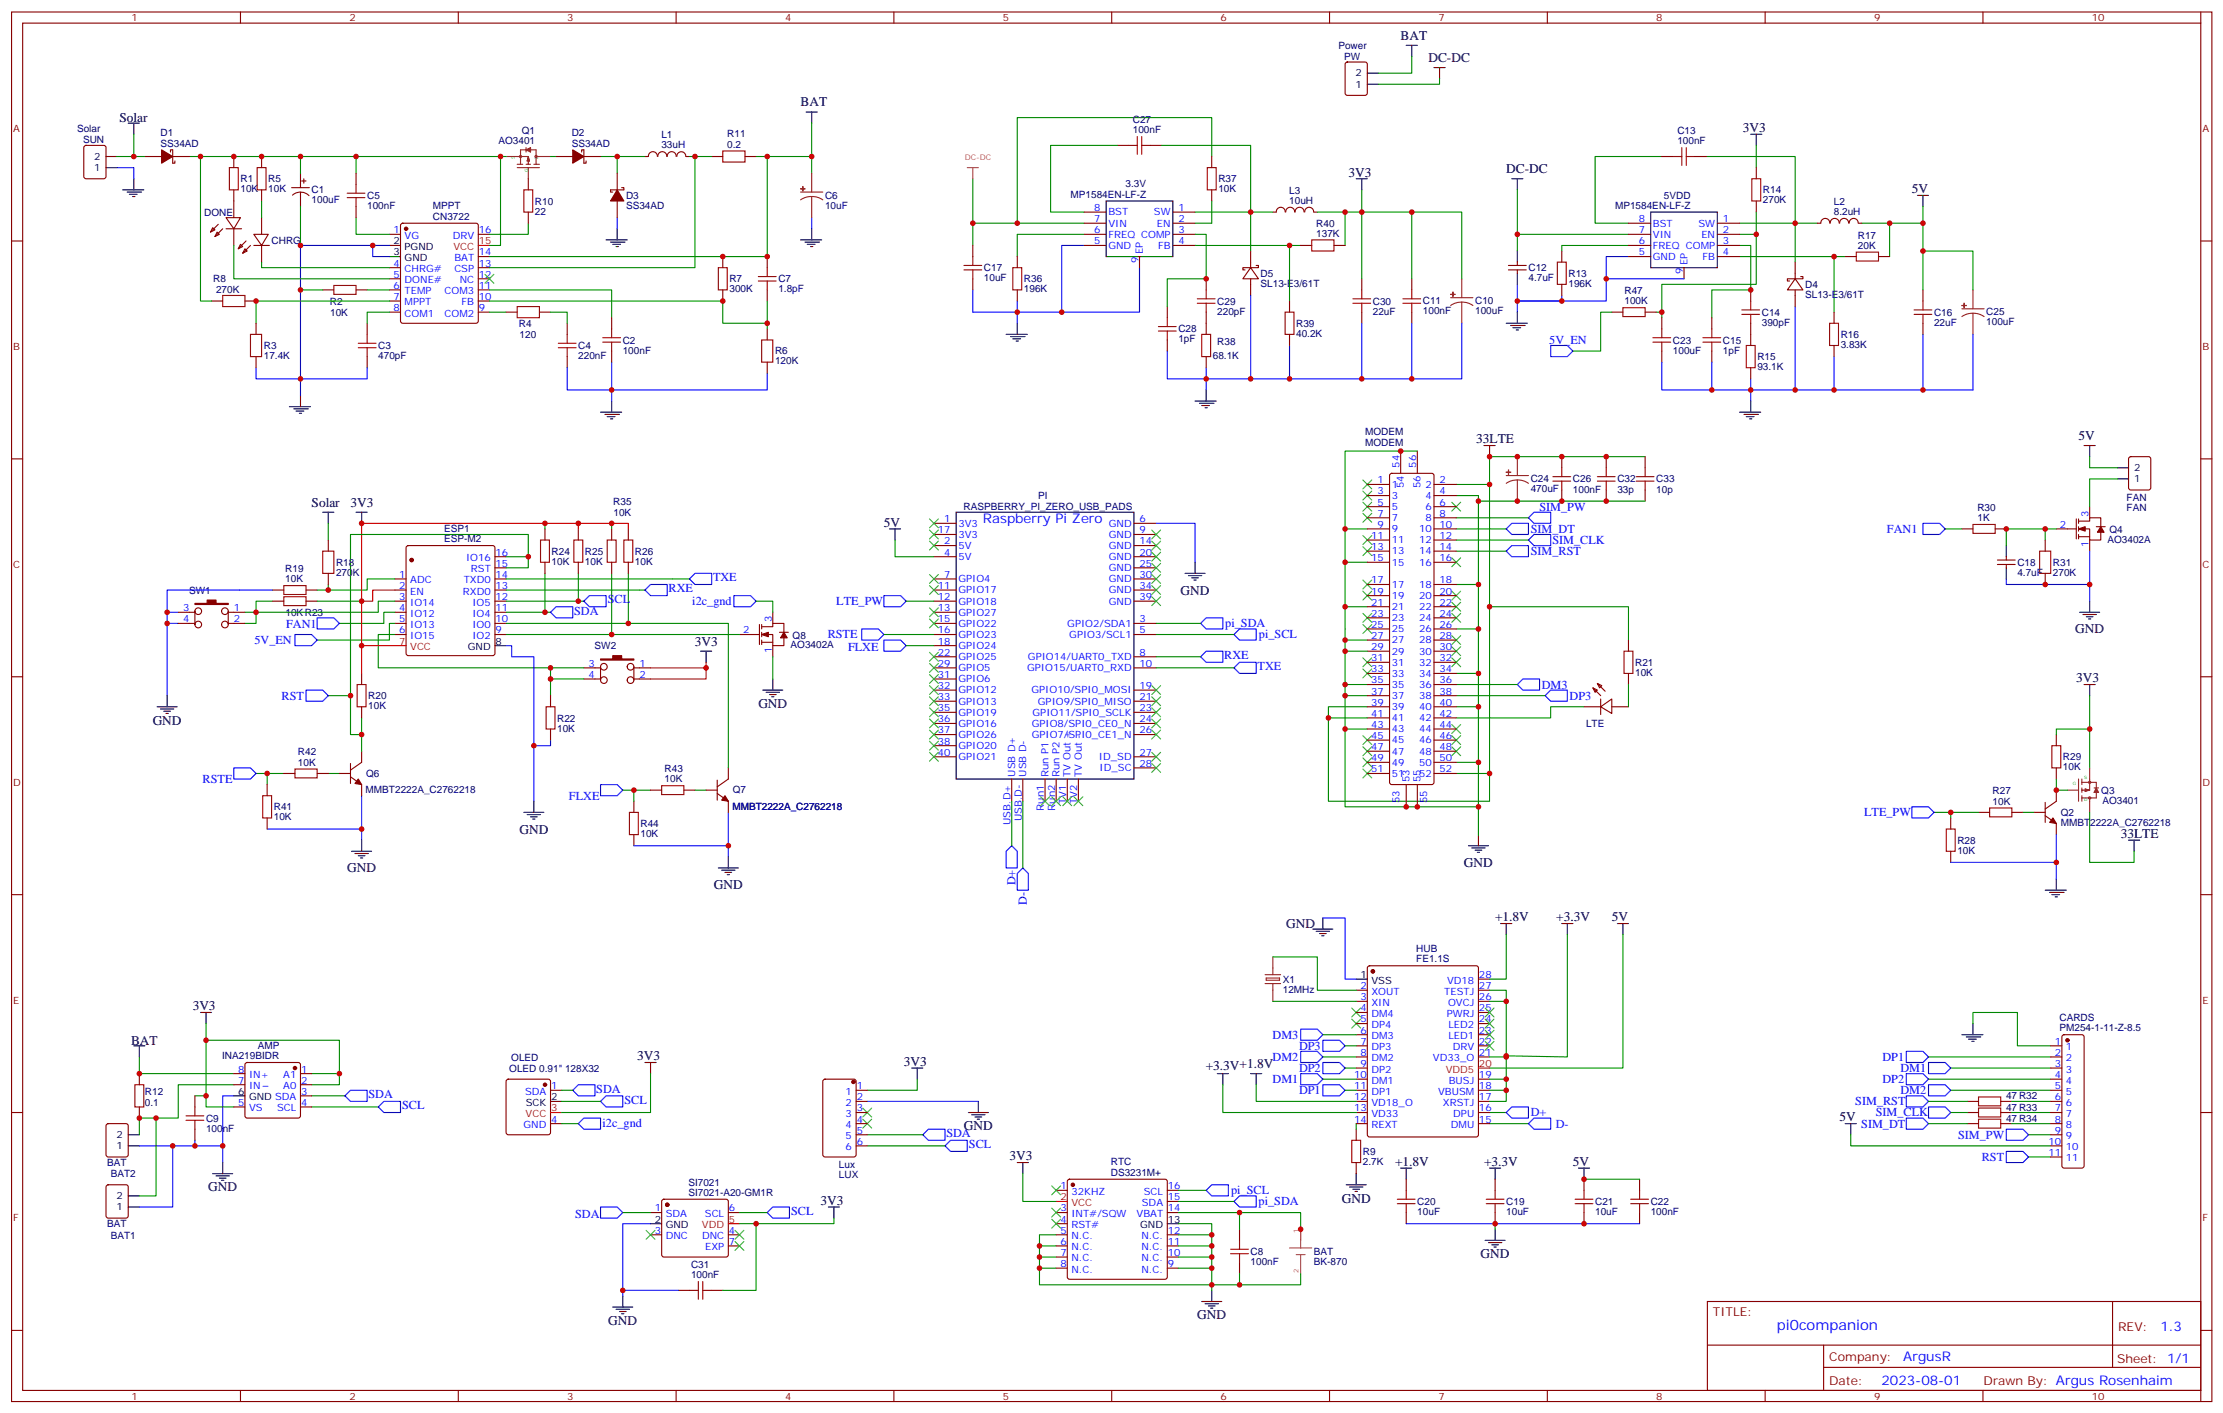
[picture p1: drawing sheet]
<svg xmlns="http://www.w3.org/2000/svg" width="706mm" height="448mm" viewBox="0 0 706 448" stroke-linecap="round" stroke-linejoin="round" font-family="sans-serif">
<defs><g id="words">
<text font-size="4.6" fill="#00f" x="564.1" y="422.1">pi0companion</text>
<g font-size="4.2">
<text x="444.6" y="12.6">BAT</text>
<text x="453.5" y="19.7">DC-DC</text>
<text x="254.1" y="33.8">BAT</text>
<text x="37.9" y="38.8">Solar</text>
<text x="553.3" y="41.9">3V3</text>
<text x="428.1" y="56">3V3</text>
<text x="478.2" y="55">DC-DC</text>
<text x="606.9" y="61.3">5V</text>
<text x="468.6" y="140.7">33LTE</text>
<text x="659.8" y="139.6">5V</text>
<text x="98.9" y="160.8">Solar</text>
<text x="111.3" y="160.8">3V3</text>
<text x="280.6" y="167.1">5V</text>
<text x="374.8" y="188.7">GND</text>
<text x="658.8" y="201">GND</text>
<text x="220.6" y="204.9">3V3</text>
<text x="659.1" y="216.5">3V3</text>
<text x="240.7" y="224.6">GND</text>
<text x="48.5" y="229.9">GND</text>
<text x="164.9" y="264.5">GND</text>
<text x="673.2" y="265.9">33LTE</text>
<text x="464.7" y="275.1">GND</text>
<text x="110.2" y="276.9">GND</text>
<text x="226.6" y="282.2">GND</text>
<text x="474.6" y="292.4">+1.8V</text>
<text x="494" y="292.4">+3.3V</text>
<text x="511.7" y="292.4">5V</text>
<text x="408.3" y="294.5">GND</text>
<text x="61.2" y="320.6">3V3</text>
<text x="41.6" y="331.6">BAT</text>
<text x="202.3" y="336.5">3V3</text>
<text x="286.9" y="338.2">3V3</text>
<text x="382.8" y="339.7">+3.3V+1.8V</text>
<text x="306" y="358.7">GND</text>
<text x="584" y="355.9">5V</text>
<text x="320.5" y="368.2">3V3</text>
<text x="442.9" y="370">+1.8V</text>
<text x="471.1" y="370">+3.3V</text>
<text x="499.3" y="370">5V</text>
<text x="66.1" y="378.1">GND</text>
<text x="260.5" y="382.3">3V3</text>
<text x="425.9" y="381.6">GND</text>
<text x="470" y="399.3">GND</text>
<text x="380.1" y="418.7">GND</text>
<text x="193.1" y="420.4">GND</text>
</g>
<g font-size="4.2" fill="#00f">
<text x="312" y="166.1">Raspberry Pi Zero</text>
<text x="685.8" y="422.3">1.3</text>
<text x="604.2" y="431.9">ArgusR</text>
<text x="597.3" y="439.7">2023-08-01</text>
</g>
<g font-size="3.9" fill="#00f">
<text x="491.8" y="109">5V_EN</text>
<text x="488.7" y="162">SIM_PW</text>
<text x="485.9" y="169.1">SIM_DT</text>
<text x="492.8" y="172.6">SIM_CLK</text>
<text x="599" y="169.1">FAN1</text>
<text x="485.9" y="176.1">SIM_RST</text>
<text x="226.3" y="184.4">TXE</text>
<text x="192.9" y="191.5">SCL</text>
<text x="212.2" y="188">RXE</text>
<text x="265.5" y="192">LTE_PW</text>
<text x="182.2" y="195">SDA</text>
<text x="219.8" y="192">i2c_gnd</text>
<text x="90.8" y="199.1">FAN1</text>
<text x="262.8" y="202.6">RSTE</text>
<text x="389" y="199">pi_SDA</text>
<text x="399.7" y="202.6">pi_SCL</text>
<text x="80.8" y="204.4">5V_EN</text>
<text x="269.2" y="206.6">FLXE</text>
<text x="388.6" y="209.1">RXE</text>
<text x="399.2" y="212.7">TXE</text>
<text x="489.4" y="218.5">DM3</text>
<text x="89.4" y="222">RST</text>
<text x="498.3" y="222.1">DP3</text>
<text x="64.3" y="248.5">RSTE</text>
<text x="180.6" y="253.8">FLXE</text>
<text x="591.8" y="259">LTE_PW</text>
<text x="322.4" y="281" transform="rotate(-90 322.4 281)">D+</text>
<text x="325.9" y="287.2" transform="rotate(-90 325.9 287.2)">D-</text>
<text x="404" y="329.6">DM3</text>
<text x="412.4" y="333.1">DP3</text>
<text x="404" y="336.7">DM2</text>
<text x="412.4" y="340.2">DP2</text>
<text x="597.6" y="336.7">DP1</text>
<text x="603.3" y="340.2">DM1</text>
<text x="189.3" y="346.7">SDA</text>
<text x="404" y="343.7">DM1</text>
<text x="412.4" y="347.3">DP1</text>
<text x="597.6" y="343.7">DP2</text>
<text x="603.3" y="347.2">DM2</text>
<text x="117" y="348.5">SDA</text>
<text x="127.7" y="352">SCL</text>
<text x="198.2" y="350.2">SCL</text>
<text x="589" y="350.8">SIM_RST</text>
<text x="191.3" y="357.8">i2c_gnd</text>
<text x="486" y="354.3">D+</text>
<text x="493.9" y="357.8">D-</text>
<text x="590.9" y="357.9">SIM_DT</text>
<text x="595.5" y="354.3">SIM_CLK</text>
<text x="300.4" y="360.8">SDA</text>
<text x="307.6" y="364.3">SCL</text>
<text x="621.6" y="361.4">SIM_PW</text>
<text x="629.1" y="368.4">RST</text>
<text x="390.8" y="379">pi_SCL</text>
<text x="399.6" y="382.5">pi_SDA</text>
<text x="182.6" y="386.6">SDA</text>
<text x="251.1" y="385.5">SCL</text>
</g>
<g font-size="3.9" fill="#800">
<text x="543.8" y="417.6">TITLE:</text>
<text x="672.4" y="422.3">REV:</text>
<text x="580.7" y="431.8">Company:</text>
<text x="672" y="432.4">Sheet: 1/1</text>
<text x="580.7" y="439.5">Date:</text>
<text x="629.7" y="439.6">Drawn By: Argus Rosenhaim</text>
</g>
<g font-size="3.2" fill="#800">
<text x="41.8" y="6.8">1</text>
<text x="110.9" y="6.8">2</text>
<text x="180.1" y="6.8">3</text>
<text x="249.2" y="6.8">4</text>
<text x="318.3" y="6.8">5</text>
<text x="387.5" y="6.8">6</text>
<text x="456.6" y="6.8">7</text>
<text x="525.8" y="6.8">8</text>
<text x="594.9" y="6.8">9</text>
<text x="664.1" y="6.8">10</text>
<text x="4.2" y="41.9">A</text>
<text x="699.2" y="41.9">A</text>
<text x="4.2" y="111.1">B</text>
<text x="699.2" y="111.1">B</text>
<text x="4.2" y="180.2">C</text>
<text x="699.2" y="180.2">C</text>
<text x="4.2" y="249.3">D</text>
<text x="699.2" y="249.3">D</text>
<text x="4.2" y="318.5">E</text>
<text x="699.2" y="318.5">E</text>
<text x="4.2" y="387.6">F</text>
<text x="699.2" y="387.6">F</text>
<text x="41.8" y="444.3">1</text>
<text x="110.9" y="444.3">2</text>
<text x="180.1" y="444.3">3</text>
<text x="249.2" y="444.3">4</text>
<text x="318.3" y="444.3">5</text>
<text x="387.5" y="444.3">6</text>
<text x="456.6" y="444.3">7</text>
<text x="525.8" y="444.3">8</text>
<text x="594.9" y="444.3">9</text>
<text x="664.1" y="444.3">10</text>
</g>
<g font-size="3.2" fill="#000080">
<text x="424.9" y="15.5">Power</text>
<text x="426.8" y="19">PW</text>
<text x="24.5" y="42">Solar</text>
<text x="359.6" y="39.1">C27</text>
<text x="26.3" y="45.5">SUN</text>
<text x="51" y="46.5">SS34AD</text>
<text x="51" y="43.3">D1</text>
<text x="158.3" y="45.8">AO3401</text>
<text x="165.7" y="42.6">Q1</text>
<text x="181.5" y="46.5">SS34AD</text>
<text x="181.5" y="43.3">D2</text>
<text x="210" y="47.1">33uH</text>
<text x="210" y="43.8">L1</text>
<text x="230.9" y="46.8">0.2</text>
<text x="230.9" y="43.6">R11</text>
<text x="359.6" y="42.3">100nF</text>
<text x="532.5" y="45.8">100nF</text>
<text x="532.5" y="42.6">C13</text>
<text x="76.3" y="57.8">R1</text>
<text x="85.2" y="57.8">R5</text>
<text x="357.3" y="59.5">3.3V</text>
<text x="386.8" y="57.9">R37</text>
<text x="76.3" y="61.1">10K</text>
<text x="85.2" y="61.1">10K</text>
<text x="98.9" y="64.6">100uF</text>
<text x="98.9" y="61.4">C1</text>
<text x="116.6" y="63.2">C5</text>
<text x="169.8" y="65">R10</text>
<text x="198.8" y="63.2">D3</text>
<text x="261.9" y="63.2">C6</text>
<text x="339.9" y="62.7">MP1584EN-LF-Z</text>
<text x="386.8" y="61">10K</text>
<text x="409.3" y="64.7">10uH</text>
<text x="409.3" y="61.5">L3</text>
<text x="528.2" y="63">5VDD</text>
<text x="559.6" y="64.6">270K</text>
<text x="559.6" y="61.4">R14</text>
<text x="582.2" y="65.1">L2</text>
<text x="64.8" y="68.5">DONE</text>
<text x="116.6" y="66.3">100nF</text>
<text x="137.4" y="69.7">CN3722</text>
<text x="137.4" y="66.4">MPPT</text>
<text x="169.8" y="68.1">22</text>
<text x="198.8" y="66.3">SS34AD</text>
<text x="261.9" y="66.4">10uF</text>
<text x="417.8" y="71.9">R40</text>
<text x="512.7" y="66.3">MP1584EN-LF-Z</text>
<text x="582.2" y="68.3">8.2uH</text>
<text x="86.2" y="77.3">CHRG</text>
<text x="417.8" y="75.1">137K</text>
<text x="589.8" y="75.7">R17</text>
<text x="589.8" y="79">20K</text>
<text x="67.7" y="89.6">R8</text>
<text x="231.6" y="89.5">R7</text>
<text x="247.1" y="89.5">C7</text>
<text x="312.3" y="89.3">10uF</text>
<text x="312.3" y="86.1">C17</text>
<text x="325" y="89.6">R36</text>
<text x="400.2" y="87.9">D5</text>
<text x="485.2" y="89.3">4.7uF</text>
<text x="485.2" y="86.1">C12</text>
<text x="497.9" y="87.9">R13</text>
<text x="68.6" y="93.1">270K</text>
<text x="231.6" y="92.7">300K</text>
<text x="247.1" y="92.7">1.8pF</text>
<text x="325" y="92.8">196K</text>
<text x="400.2" y="91">SL13-E3/61T</text>
<text x="497.9" y="91">196K</text>
<text x="515.7" y="93.4">R47</text>
<text x="573.1" y="94.6">SL13-E3/61T</text>
<text x="573.1" y="91.4">D4</text>
<text x="104.7" y="96.7">R2</text>
<text x="104.8" y="100.2">10K</text>
<text x="386.4" y="99.9">220pF</text>
<text x="386.4" y="96.7">C29</text>
<text x="435.8" y="99.9">22uF</text>
<text x="435.8" y="96.7">C30</text>
<text x="451.7" y="99.8">100nF</text>
<text x="451.7" y="96.6">C11</text>
<text x="468.3" y="99.8">100uF</text>
<text x="468.3" y="96.6">C10</text>
<text x="515.7" y="96.6">100K</text>
<text x="559.3" y="100.2">C14</text>
<text x="614" y="100.2">C16</text>
<text x="630.6" y="100.1">C25</text>
<text x="164.7" y="103.7">R4</text>
<text x="165" y="107.2">120</text>
<text x="374.1" y="105.5">C28</text>
<text x="411.5" y="106.9">40.2K</text>
<text x="411.5" y="103.7">R39</text>
<text x="559.3" y="103.4">390pF</text>
<text x="584.3" y="107.3">R16</text>
<text x="614" y="103.4">22uF</text>
<text x="630.6" y="103.3">100uF</text>
<text x="83.7" y="114">17.4K</text>
<text x="83.7" y="110.8">R3</text>
<text x="120.1" y="110.8">C3</text>
<text x="183.6" y="110.8">C4</text>
<text x="197.7" y="112.2">100nF</text>
<text x="197.7" y="109">C2</text>
<text x="246" y="112.5">R6</text>
<text x="374.1" y="108.7">1pF</text>
<text x="385" y="114">68.1K</text>
<text x="386.4" y="109.6">R38</text>
<text x="531.1" y="112.2">100uF</text>
<text x="531.1" y="109">C23</text>
<text x="546.9" y="112.2">1pF</text>
<text x="546.9" y="109">C15</text>
<text x="584.3" y="110.4">3.83K</text>
<text x="120.1" y="114">470pF</text>
<text x="183.6" y="114">220nF</text>
<text x="246" y="115.6">120K</text>
<text x="557.9" y="117.5">93.1K</text>
<text x="557.9" y="114.3">R15</text>
<text x="433.4" y="141.4">MODEM</text>
<text x="433.4" y="138.2">MODEM</text>
<text x="485.9" y="153">C24</text>
<text x="499.3" y="153.1">C26</text>
<text x="513.4" y="153.1">C32</text>
<text x="525.8" y="153.1">C33</text>
<text x="194.7" y="160.1">R35</text>
<text x="305.9" y="161.9">RASPBERRY_PI_ZERO_USB_PADS</text>
<text x="329.6" y="158.3">PI</text>
<text x="485.9" y="156.2">470uF</text>
<text x="499.3" y="156.3">100nF</text>
<text x="513.4" y="156.3">33p</text>
<text x="525.8" y="156.3">10p</text>
<text x="675.1" y="159">FAN</text>
<text x="194.8" y="163.7">10K</text>
<text x="627.7" y="165.4">1K</text>
<text x="627.7" y="162.2">R30</text>
<text x="675.1" y="162.2">FAN</text>
<text x="141" y="172">ESP-M2</text>
<text x="141" y="168.9">ESP1</text>
<text x="669" y="172.3">AO3402A</text>
<text x="669.7" y="169.2">Q4</text>
<text x="106.7" y="179.6">R18</text>
<text x="175.1" y="179.2">10K</text>
<text x="175.1" y="176.1">R24</text>
<text x="185.7" y="179.2">10K</text>
<text x="185.7" y="176.1">R25</text>
<text x="201.6" y="179.2">10K</text>
<text x="201.6" y="176.1">R26</text>
<text x="640.4" y="179.6">C18</text>
<text x="651.7" y="179.6">R31</text>
<text x="90.6" y="184.8">10K</text>
<text x="90.6" y="181.6">R19</text>
<text x="106.7" y="182.7">270K</text>
<text x="640.4" y="182.8">4.7uF</text>
<text x="651.7" y="182.8">270K</text>
<text x="60" y="188.4">SW1</text>
<text x="90.6" y="195.5">10KR23</text>
<text x="251.6" y="202.7">Q8</text>
<text x="188.8" y="206.1">SW2</text>
<text x="251" y="205.8">AO3402A</text>
<text x="519.1" y="214.5">10K</text>
<text x="519.1" y="211.3">R21</text>
<text x="116.9" y="221.9">R20</text>
<text x="116.9" y="225.1">10K</text>
<text x="176.9" y="232.1">10K</text>
<text x="176.9" y="229">R22</text>
<text x="503.5" y="230.7">LTE</text>
<text x="94.6" y="239.6">R42</text>
<text x="94.6" y="243">10K</text>
<text x="211" y="244.9">R43</text>
<text x="654.9" y="244.5">10K</text>
<text x="654.9" y="241.3">R29</text>
<text x="116.1" y="251.8">MMBT2222A_C2762218</text>
<text x="116.2" y="246.5">Q6</text>
<text x="211" y="248.3">10K</text>
<text x="232.6" y="251.8">Q7</text>
<text x="632.6" y="251.9">R27</text>
<text x="667" y="251.9">Q3</text>
<text x="86.9" y="257.2">R41</text>
<text x="232.5" y="257.1">MMBT2222A_C2762218</text>
<text x="632.6" y="255.3">10K</text>
<text x="667.4" y="255.1">AO3401</text>
<text x="86.9" y="260.4">10K</text>
<text x="203.3" y="262.5">R44</text>
<text x="654.2" y="262">MMBT2222A_C2762218</text>
<text x="654.2" y="258.9">Q2</text>
<text x="203.3" y="265.7">10K</text>
<text x="621.4" y="267.8">R28</text>
<text x="621.4" y="271">10K</text>
<text x="449.6" y="305.4">FE1.1S</text>
<text x="449.6" y="302.2">HUB</text>
<text x="407.3" y="311.9">X1</text>
<text x="407.2" y="315">12MHz</text>
<text x="653.8" y="324">CARDS</text>
<text x="653.8" y="327.2">PM254-1-11-Z-8.5</text>
<text x="81.8" y="332.9">AMP</text>
<text x="70.5" y="336">INA219BIDR</text>
<text x="161.7" y="340.1">OLED 0.91&quot; 128X32</text>
<text x="162.3" y="336.6">OLED</text>
<text x="46" y="347.6">R12</text>
<text x="46" y="351.1">0.1</text>
<text x="636.8" y="348.9">47 R32</text>
<text x="636.8" y="352.4">47 R33</text>
<text x="65.4" y="359.1">100nF</text>
<text x="65.4" y="356">C9</text>
<text x="636.8" y="356">47 R34</text>
<text x="34.1" y="370.1">BAT</text>
<text x="266.3" y="370.7">Lux</text>
<text x="352.6" y="369.8">RTC</text>
<text x="432.6" y="369.7">2.7K</text>
<text x="432.6" y="366.6">R9</text>
<text x="35.2" y="373.6">BAT2</text>
<text x="218.5" y="376.3">SI7021</text>
<text x="266.3" y="373.9">LUX</text>
<text x="352.6" y="373.1">DS3231M+</text>
<text x="218.5" y="379.5">SI7021-A20-GM1R</text>
<text x="449.9" y="382.5">C20</text>
<text x="478.2" y="382.5">C19</text>
<text x="506.4" y="382.5">C21</text>
<text x="524" y="382.4">C22</text>
<text x="34.1" y="389.5">BAT</text>
<text x="449.9" y="385.6">10uF</text>
<text x="478.2" y="385.6">10uF</text>
<text x="506.4" y="385.6">10uF</text>
<text x="524" y="385.6">100nF</text>
<text x="35.2" y="393">BAT1</text>
<text x="397" y="401.4">100nF</text>
<text x="397" y="398.2">C8</text>
<text x="417.1" y="401.5">BK-870</text>
<text x="417.1" y="398.3">BAT</text>
<text x="219.4" y="405.6">100nF</text>
<text x="219.4" y="402.4">C31</text>
</g>
<g font-size="3.2">
<text x="430.3" y="27.8">1</text>
<text x="430.3" y="24.3">2</text>
<text x="29.9" y="50.7">2</text>
<text x="29.9" y="54.3">1</text>
<text x="125" y="77.5">2</text>
<text x="125" y="81.1">3</text>
<text x="128.4" y="79.3">PGND</text>
<text x="128.4" y="82.8">GND</text>
<text x="677.5" y="149.5">2</text>
<text x="677.5" y="153">1</text>
<text x="148.5" y="206.3">GND</text>
<text x="157.3" y="204.5">8</text>
<text x="431.9" y="310.4">1</text>
<text x="435.4" y="312.1">VSS</text>
<text x="75.6" y="347.4">6</text>
<text x="79.1" y="349.2">GND SDA</text>
<text x="166.9" y="350.9">SCK</text>
<text x="174.9" y="349.2">2</text>
<text x="36.9" y="364.7">1</text>
<text x="36.9" y="361.2">2</text>
<text x="36.9" y="380.6">2</text>
<text x="36.9" y="384.1">1</text>
<text x="207.8" y="388">2</text>
<text x="211.3" y="389.7">GND</text>
<text x="362" y="389.7">GND</text>
<text x="370.7" y="388">13</text>
</g>
<g font-size="3.2" fill="#00f">
<text x="347.4" y="70.5">7</text>
<text x="347.4" y="67">8</text>
<text x="351.9" y="71.9">VIN</text>
<text x="351.9" y="68.4">BST</text>
<text x="366.3" y="68.4">SW</text>
<text x="367.2" y="71.9">EN</text>
<text x="374.1" y="67">1</text>
<text x="374.1" y="70.5">2</text>
<text x="520.2" y="70.5">8</text>
<text x="524.7" y="71.9">BST</text>
<text x="539.2" y="71.9">SW</text>
<text x="546.9" y="70.5">1</text>
<text x="125" y="74">1</text>
<text x="128.4" y="75.8">VG</text>
<text x="143.7" y="75.8">DRV</text>
<text x="152" y="74">16</text>
<text x="347.4" y="77.5">5</text>
<text x="347.4" y="74">6</text>
<text x="351.9" y="75.4">FREQ COMP</text>
<text x="374.1" y="74">3</text>
<text x="374.1" y="77.5">4</text>
<text x="520.2" y="77.5">6</text>
<text x="520.2" y="74">7</text>
<text x="524.7" y="75.4">VIN</text>
<text x="540.1" y="75.4">EN</text>
<text x="546.9" y="74">2</text>
<text x="546.9" y="77.5">3</text>
<text x="144.2" y="82.8">BAT</text>
<text x="152" y="81.1">14</text>
<text x="351.9" y="79">GND</text>
<text x="361.4" y="83.4" transform="rotate(-90 361.4 83.4)">9</text>
<text x="362.8" y="80.7" transform="rotate(-90 362.8 80.7)">EP</text>
<text x="367.6" y="79">FB</text>
<text x="520.2" y="81.1">5</text>
<text x="524.7" y="82.5">GND</text>
<text x="524.7" y="79">FREQ COMP</text>
<text x="540.5" y="82.5">FB</text>
<text x="546.9" y="81.1">4</text>
<text x="125" y="84.6">4</text>
<text x="125" y="88.1">5</text>
<text x="128.4" y="86.4">CHRG#</text>
<text x="128.4" y="89.9">DONE#</text>
<text x="144.2" y="86.4">CSP</text>
<text x="145.9" y="89.9">NC</text>
<text x="152" y="88.1">12</text>
<text x="152" y="84.6">13</text>
<text x="534.2" y="87" transform="rotate(-90 534.2 87)">9</text>
<text x="535.7" y="84.2" transform="rotate(-90 535.7 84.2)">EP</text>
<text x="125" y="91.7">6</text>
<text x="125" y="95.2">7</text>
<text x="128.4" y="93.4">TEMP</text>
<text x="141.1" y="93.4">COM3</text>
<text x="152" y="95.2">10</text>
<text x="152" y="91.7">11</text>
<text x="125" y="98.7">8</text>
<text x="128.4" y="96.9">MPPT</text>
<text x="128.4" y="100.5">COM1</text>
<text x="141.1" y="100.5">COM2</text>
<text x="146.5" y="96.9">FB</text>
<text x="152" y="98.7">9</text>
<text x="444.3" y="148.4" transform="rotate(-90 444.3 148.4)">54</text>
<text x="449.6" y="148.4" transform="rotate(-90 449.6 148.4)">56</text>
<text x="437.3" y="153.4">1</text>
<text x="441.8" y="154.8">1</text>
<text x="445.7" y="155" transform="rotate(-90 445.7 155)">54</text>
<text x="451" y="155" transform="rotate(-90 451 155)">56</text>
<text x="452.5" y="154.8">2</text>
<text x="457" y="153.4">2</text>
<text x="437.3" y="156.9">3</text>
<text x="437.3" y="160.4">5</text>
<text x="441.8" y="158.3">3</text>
<text x="441.8" y="161.9">5</text>
<text x="452.5" y="158.3">4</text>
<text x="452.5" y="161.9">6</text>
<text x="457" y="156.9">4</text>
<text x="457" y="160.4">6</text>
<text x="299.7" y="165.7">1</text>
<text x="304.2" y="167.1">3V3</text>
<text x="352" y="167.1">GND</text>
<text x="361.7" y="165.7">6</text>
<text x="437.3" y="164">7</text>
<text x="437.3" y="167.5">9</text>
<text x="441.8" y="165.4">7</text>
<text x="452.5" y="165.4">8</text>
<text x="457" y="164">8</text>
<text x="457" y="167.5">10</text>
<text x="653.9" y="167.5">2</text>
<text x="663" y="164" transform="rotate(-90 663 164)">3</text>
<text x="297.7" y="169.3">17</text>
<text x="299.7" y="172.8">2</text>
<text x="304.2" y="170.7">3V3</text>
<text x="352" y="170.7">GND</text>
<text x="361.7" y="169.3">9</text>
<text x="361.7" y="172.8">14</text>
<text x="435.3" y="171">11</text>
<text x="441.8" y="168.9">9</text>
<text x="441.8" y="172.4">11</text>
<text x="450.5" y="168.9">10</text>
<text x="450.5" y="172.4">12</text>
<text x="457" y="171">12</text>
<text x="663" y="173.7" transform="rotate(-90 663 173.7)">1</text>
<text x="148" y="178.1">IO16</text>
<text x="157.3" y="176.3">16</text>
<text x="157.3" y="179.8">15</text>
<text x="299.7" y="176.3">4</text>
<text x="304.2" y="174.2">5V</text>
<text x="304.2" y="177.7">5V</text>
<text x="352" y="174.2">GND</text>
<text x="352" y="177.7">GND</text>
<text x="361.7" y="176.3">20</text>
<text x="361.7" y="179.8">25</text>
<text x="435.3" y="174.6">13</text>
<text x="435.3" y="178.1">15</text>
<text x="441.8" y="176">13</text>
<text x="441.8" y="179.5">15</text>
<text x="450.5" y="176">14</text>
<text x="450.5" y="179.5">16</text>
<text x="457" y="174.6">14</text>
<text x="457" y="178.1">16</text>
<text x="126.7" y="183.4">1</text>
<text x="130.2" y="185.1">ADC</text>
<text x="147.2" y="185.1">TXD0</text>
<text x="149.5" y="181.6">RST</text>
<text x="157.3" y="183.4">14</text>
<text x="299.7" y="183.4">7</text>
<text x="304.2" y="184.8">GPIO4</text>
<text x="352" y="181.3">GND</text>
<text x="352" y="184.8">GND</text>
<text x="361.7" y="183.4">30</text>
<text x="435.3" y="185.1">17</text>
<text x="457" y="185.1">18</text>
<text x="126.7" y="186.9">2</text>
<text x="126.7" y="190.4">3</text>
<text x="130.2" y="188.7">EN</text>
<text x="147" y="188.7">RXD0</text>
<text x="157.3" y="190.4">12</text>
<text x="157.3" y="186.9">13</text>
<text x="297.7" y="186.9">11</text>
<text x="297.7" y="190.4">12</text>
<text x="304.2" y="188.3">GPIO17</text>
<text x="304.2" y="191.8">GPIO18</text>
<text x="352" y="188.3">GND</text>
<text x="352" y="191.8">GND</text>
<text x="361.7" y="186.9">34</text>
<text x="361.7" y="190.4">39</text>
<text x="435.3" y="188.7">19</text>
<text x="441.8" y="186.5">17</text>
<text x="441.8" y="190.1">19</text>
<text x="450.5" y="186.5">18</text>
<text x="450.5" y="190.1">20</text>
<text x="457" y="188.7">20</text>
<text x="58.1" y="194">3</text>
<text x="58.1" y="197.5">4</text>
<text x="74.2" y="194">1</text>
<text x="74.2" y="197.5">2</text>
<text x="126.7" y="194">4</text>
<text x="126.7" y="197.5">5</text>
<text x="130.2" y="192.2">IO14</text>
<text x="130.2" y="195.7">IO12</text>
<text x="150" y="195.7">IO4</text>
<text x="150" y="192.2">IO5</text>
<text x="157.3" y="197.5">10</text>
<text x="157.3" y="194">11</text>
<text x="245" y="197.5" transform="rotate(-90 245 197.5)">3</text>
<text x="297.7" y="197.5">15</text>
<text x="297.7" y="194">13</text>
<text x="304.2" y="195.4">GPIO27</text>
<text x="361.7" y="197.5">3</text>
<text x="435.3" y="192.2">21</text>
<text x="435.3" y="195.7">23</text>
<text x="441.8" y="193.6">21</text>
<text x="441.8" y="197.1">23</text>
<text x="450.5" y="193.6">22</text>
<text x="450.5" y="197.1">24</text>
<text x="457" y="192.2">22</text>
<text x="457" y="195.7">24</text>
<text x="126.7" y="201">6</text>
<text x="130.2" y="199.2">IO13</text>
<text x="130.2" y="202.8">IO15</text>
<text x="150" y="202.8">IO2</text>
<text x="150" y="199.2">IO0</text>
<text x="157.3" y="201">9</text>
<text x="235.9" y="201">2</text>
<text x="297.7" y="201">16</text>
<text x="304.2" y="198.9">GPIO22</text>
<text x="304.2" y="202.4">GPIO23</text>
<text x="338.8" y="198.9">GPIO2/SDA1</text>
<text x="339.4" y="202.4">GPIO3/SCL1</text>
<text x="361.7" y="201">5</text>
<text x="435.3" y="199.2">25</text>
<text x="435.3" y="202.8">27</text>
<text x="441.8" y="200.7">25</text>
<text x="450.5" y="200.7">26</text>
<text x="457" y="199.2">26</text>
<text x="457" y="202.8">28</text>
<text x="245" y="207.3" transform="rotate(-90 245 207.3)">1</text>
<text x="297.7" y="204.5">18</text>
<text x="297.7" y="208.1">22</text>
<text x="304.2" y="206">GPIO24</text>
<text x="304.2" y="209.5">GPIO25</text>
<text x="326.3" y="209.5">GPIO14/UART0_TXD</text>
<text x="361.7" y="208.1">8</text>
<text x="435.3" y="206.3">29</text>
<text x="435.3" y="209.8">31</text>
<text x="441.8" y="204.2">27</text>
<text x="441.8" y="207.7">29</text>
<text x="450.5" y="204.2">28</text>
<text x="450.5" y="207.7">30</text>
<text x="457" y="206.3">30</text>
<text x="457" y="209.8">32</text>
<text x="186.9" y="211.6">3</text>
<text x="186.9" y="215.1">4</text>
<text x="203" y="211.6">1</text>
<text x="203" y="215.1">2</text>
<text x="297.7" y="211.6">29</text>
<text x="297.7" y="215.1">31</text>
<text x="304.2" y="213">GPIO5</text>
<text x="326.1" y="213">GPIO15/UART0_RXD</text>
<text x="361.7" y="211.6">10</text>
<text x="435.3" y="213.4">33</text>
<text x="441.8" y="211.2">31</text>
<text x="441.8" y="214.8">33</text>
<text x="450.5" y="211.2">32</text>
<text x="450.5" y="214.8">34</text>
<text x="457" y="213.4">34</text>
<text x="297.7" y="218.7">32</text>
<text x="304.2" y="216.5">GPIO6</text>
<text x="304.2" y="220.1">GPIO12</text>
<text x="327.5" y="220.1">GPIO10/SPI0_MOSI</text>
<text x="361.7" y="218.7">19</text>
<text x="435.3" y="216.9">35</text>
<text x="435.3" y="220.4">37</text>
<text x="441.8" y="218.3">35</text>
<text x="441.8" y="221.8">37</text>
<text x="450.5" y="218.3">36</text>
<text x="450.5" y="221.8">38</text>
<text x="457" y="216.9">36</text>
<text x="457" y="220.4">38</text>
<text x="297.7" y="222.2">33</text>
<text x="297.7" y="225.7">35</text>
<text x="304.2" y="223.6">GPIO13</text>
<text x="304.2" y="227.1">GPIO19</text>
<text x="327.8" y="227.1">GPIO11/SPI0_SCLK</text>
<text x="329.5" y="223.6">GPIO9/SPI0_MISO</text>
<text x="361.7" y="222.2">21</text>
<text x="361.7" y="225.7">23</text>
<text x="435.3" y="223.9">39</text>
<text x="435.3" y="227.5">41</text>
<text x="441.8" y="225.4">39</text>
<text x="450.5" y="225.4">40</text>
<text x="457" y="223.9">40</text>
<text x="457" y="227.5">42</text>
<text x="297.7" y="229.2">36</text>
<text x="297.7" y="232.8">37</text>
<text x="304.2" y="230.6">GPIO16</text>
<text x="327.5" y="230.6">GPIO8/SPI0_CE0_N</text>
<text x="361.7" y="229.2">24</text>
<text x="361.7" y="232.8">26</text>
<text x="435.3" y="231">43</text>
<text x="441.8" y="228.9">41</text>
<text x="441.8" y="232.4">43</text>
<text x="450.5" y="228.9">42</text>
<text x="450.5" y="232.4">44</text>
<text x="457" y="231">44</text>
<text x="297.7" y="236.3">38</text>
<text x="297.7" y="239.8">40</text>
<text x="304.2" y="237.7">GPIO20</text>
<text x="304.2" y="234.2">GPIO26</text>
<text x="327.5" y="234.2">GPIO7/SPI0_CE1_N</text>
<text x="361.7" y="239.8">27</text>
<text x="435.3" y="234.5">45</text>
<text x="435.3" y="238.1">47</text>
<text x="441.8" y="235.9">45</text>
<text x="441.8" y="239.5">47</text>
<text x="450.5" y="235.9">46</text>
<text x="450.5" y="239.5">48</text>
<text x="457" y="234.5">46</text>
<text x="457" y="238.1">48</text>
<text x="304.2" y="241.2">GPIO21</text>
<text x="348.9" y="241.2">ID_SD</text>
<text x="349.1" y="244.8">ID_SC</text>
<text x="361.7" y="243.3">28</text>
<text x="435.3" y="241.6">49</text>
<text x="435.3" y="245.1">51</text>
<text x="441.8" y="243">49</text>
<text x="450.5" y="243">50</text>
<text x="457" y="241.6">50</text>
<text x="457" y="245.1">52</text>
<text x="322.2" y="246.5" transform="rotate(-90 322.2 246.5)">USB D+</text>
<text x="325.8" y="246.5" transform="rotate(-90 325.8 246.5)">USB D-</text>
<text x="332.8" y="246.5" transform="rotate(-90 332.8 246.5)">Run P1</text>
<text x="336.3" y="246.5" transform="rotate(-90 336.3 246.5)">Run P2</text>
<text x="339.9" y="246.5" transform="rotate(-90 339.9 246.5)">TV Out +</text>
<text x="343.4" y="246.5" transform="rotate(-90 343.4 246.5)">TV Out -</text>
<text x="441.8" y="246.5">51</text>
<text x="447.5" y="248.3" transform="rotate(-90 447.5 248.3)">53</text>
<text x="450.5" y="246.5">52</text>
<text x="451" y="248.3" transform="rotate(-90 451 248.3)">55</text>
<text x="331.4" y="257.2" transform="rotate(-90 331.4 257.2)">Run1</text>
<text x="334.9" y="257.2" transform="rotate(-90 334.9 257.2)">Run2</text>
<text x="338.5" y="255.1" transform="rotate(-90 338.5 255.1)">TV1</text>
<text x="342" y="255.1" transform="rotate(-90 342 255.1)">TV2</text>
<text x="444.3" y="254.8" transform="rotate(-90 444.3 254.8)">53</text>
<text x="453.1" y="254.8" transform="rotate(-90 453.1 254.8)">55</text>
<text x="320.8" y="261.8" transform="rotate(-90 320.8 261.8)">USB.D+</text>
<text x="324.3" y="260.7" transform="rotate(-90 324.3 260.7)">USB.D-</text>
<text x="469.5" y="310.4">28</text>
<text x="431.9" y="313.9">2</text>
<text x="431.9" y="317.4">3</text>
<text x="435.4" y="315.7">XOUT</text>
<text x="458.5" y="315.7">TESTJ</text>
<text x="459.4" y="312.1">VD18</text>
<text x="469.5" y="317.4">26</text>
<text x="469.5" y="313.9">27</text>
<text x="431.9" y="321">4</text>
<text x="435.4" y="319.2">XIN</text>
<text x="435.4" y="322.7">DM4</text>
<text x="459.3" y="322.7">PWRJ</text>
<text x="459.7" y="319.2">OVCJ</text>
<text x="469.5" y="321">25</text>
<text x="431.9" y="324.5">5</text>
<text x="431.9" y="328">6</text>
<text x="435.4" y="326.2">DP4</text>
<text x="435.4" y="329.8">DM3</text>
<text x="459.8" y="329.8">LED1</text>
<text x="459.8" y="326.2">LED2</text>
<text x="469.5" y="328">23</text>
<text x="469.5" y="324.5">24</text>
<text x="431.9" y="331.5">7</text>
<text x="431.9" y="335.1">8</text>
<text x="435.4" y="333.3">DP3</text>
<text x="461.2" y="333.3">DRV</text>
<text x="469.5" y="335.1">21</text>
<text x="469.5" y="331.5">22</text>
<text x="652.4" y="331.5">1</text>
<text x="652.4" y="335.1">2</text>
<text x="655.8" y="333.3">1</text>
<text x="75.6" y="340.4">8</text>
<text x="95.6" y="340.4">1</text>
<text x="431.9" y="338.6">9</text>
<text x="435.4" y="336.8">DM2</text>
<text x="435.4" y="340.4">DP2</text>
<text x="454.9" y="336.8">VD33_O</text>
<text x="652.4" y="338.6">3</text>
<text x="655.8" y="336.8">2</text>
<text x="655.8" y="340.4">3</text>
<text x="75.6" y="343.9">7</text>
<text x="79.1" y="345.7">IN</text>
<text x="79.1" y="342.1">IN+</text>
<text x="89.9" y="342.1">A1</text>
<text x="89.9" y="345.7">A0</text>
<text x="95.6" y="343.9">2</text>
<text x="95.6" y="347.4">3</text>
<text x="166.7" y="347.4">SDA</text>
<text x="174.9" y="345.7">1</text>
<text x="268.5" y="347.4">1</text>
<text x="272" y="345.7">1</text>
<text x="429.8" y="342.1">10</text>
<text x="429.8" y="345.7">11</text>
<text x="435.4" y="343.9">DM1</text>
<text x="435.4" y="347.4">DP1</text>
<text x="456.5" y="347.4">VBUSM</text>
<text x="459.9" y="343.9">BUSJ</text>
<text x="469.5" y="345.7">18</text>
<text x="469.5" y="342.1">19</text>
<text x="652.4" y="342.1">4</text>
<text x="652.4" y="345.7">5</text>
<text x="655.8" y="343.9">4</text>
<text x="655.8" y="347.4">5</text>
<text x="75.6" y="350.9">5</text>
<text x="79.1" y="352.7">VS</text>
<text x="87.9" y="352.7">SCL</text>
<text x="95.6" y="350.9">4</text>
<text x="268.5" y="350.9">2</text>
<text x="272" y="349.2">2</text>
<text x="272" y="352.7">3</text>
<text x="429.8" y="349.2">12</text>
<text x="429.8" y="352.7">13</text>
<text x="435.4" y="350.9">VD18_O</text>
<text x="458.1" y="350.9">XRSTJ</text>
<text x="469.5" y="352.7">16</text>
<text x="469.5" y="349.2">17</text>
<text x="652.4" y="349.2">6</text>
<text x="652.4" y="352.7">7</text>
<text x="655.8" y="350.9">6</text>
<text x="166.2" y="358">GND</text>
<text x="174.9" y="356.2">4</text>
<text x="268.5" y="354.5">3</text>
<text x="268.5" y="358">4</text>
<text x="272" y="356.2">4</text>
<text x="272" y="359.8">5</text>
<text x="429.8" y="356.2">14</text>
<text x="435.4" y="354.5">VD33</text>
<text x="435.4" y="358">REXT</text>
<text x="460.6" y="358">DMU</text>
<text x="461.3" y="354.5">DPU</text>
<text x="469.5" y="356.2">15</text>
<text x="652.4" y="356.2">8</text>
<text x="652.4" y="359.8">9</text>
<text x="655.8" y="354.5">7</text>
<text x="655.8" y="358">8</text>
<text x="268.5" y="361.5">5</text>
<text x="268.5" y="365.1">6</text>
<text x="272" y="363.3">6</text>
<text x="650.3" y="363.3">10</text>
<text x="655.8" y="361.5">9</text>
<text x="655.8" y="365.1">10</text>
<text x="650.3" y="366.8">11</text>
<text x="655.8" y="368.6">11</text>
<text x="336.6" y="377.4">1</text>
<text x="370.7" y="377.4">16</text>
<text x="340.1" y="379.2">32KHZ</text>
<text x="362.5" y="382.7">SDA</text>
<text x="363.1" y="379.2">SCL</text>
<text x="370.7" y="380.9">15</text>
<text x="207.8" y="384.5">1</text>
<text x="211.3" y="386.2">SDA</text>
<text x="223.8" y="386.2">SCL</text>
<text x="231.4" y="384.5">6</text>
<text x="336.6" y="384.5">3</text>
<text x="336.6" y="388">4</text>
<text x="340.1" y="386.2">INT#/SQW</text>
<text x="340.1" y="389.7">RST#</text>
<text x="360.8" y="386.2">VBAT</text>
<text x="370.7" y="384.5">14</text>
<text x="207.8" y="391.5">3</text>
<text x="211.3" y="393.3">DNC</text>
<text x="222.9" y="393.3">DNC</text>
<text x="231.4" y="391.5">4</text>
<text x="231.4" y="395">7</text>
<text x="336.6" y="391.5">5</text>
<text x="336.6" y="395">6</text>
<text x="340.1" y="393.3">N.C.</text>
<text x="362.4" y="393.3">N.C.</text>
<text x="370.7" y="395">11</text>
<text x="370.7" y="391.5">12</text>
<text x="223.8" y="396.8">EXP</text>
<text x="336.6" y="398.6">7</text>
<text x="340.1" y="396.8">N.C.</text>
<text x="340.1" y="400.3">N.C.</text>
<text x="362.4" y="400.3">N.C.</text>
<text x="362.4" y="396.8">N.C.</text>
<text x="370.7" y="398.6">10</text>
<text x="336.6" y="402.1">8</text>
<text x="340.1" y="403.9">N.C.</text>
<text x="362.4" y="403.9">N.C.</text>
<text x="370.7" y="402.1">9</text>
</g>
<g font-size="3.2" fill="#f00">
<text x="152" y="77.5">15</text>
<text x="143.9" y="79.3">VCC</text>
<text x="126.7" y="204.5">7</text>
<text x="130.2" y="206.3">VCC</text>
<text x="459" y="340.4">VDD5</text>
<text x="469.5" y="338.6">20</text>
<text x="174.9" y="352.7">3</text>
<text x="166.9" y="354.5">VCC</text>
<text x="336.6" y="380.9">2</text>
<text x="340.1" y="382.7">VCC</text>
<text x="222.8" y="389.7">VDD</text>
<text x="231.4" y="388">5</text>
</g>
<text font-size="2.5" fill="#a54b4b" x="306.3" y="50.7">DC-DC</text>
<g font-size="2.1" fill="#a54b4b">
<text x="412.2" y="391.4" transform="rotate(-90 412.2 391.4)">1</text>
<text x="412.2" y="404.1" transform="rotate(-90 412.2 404.1)">2</text>
</g>
<g font-size="1.4" fill="#238d23">
<text x="163.5" y="50.4" transform="rotate(-90 163.5 50.4)">S</text>
<text x="170.9" y="50.4" transform="rotate(-90 170.9 50.4)">D</text>
<text x="167.7" y="54.6" transform="rotate(-90 167.7 54.6)">G</text>
<text x="658.1" y="249">G</text>
<text x="661.6" y="247.2">S</text>
<text x="661.6" y="254.3">D</text>
</g>
</g></defs>
<g fill="none" stroke="#870000" stroke-width=".35">
<path d="M3.7 3.8h698.5v441h-698.5zM7.2 7.3h691.4v434h-691.4zM76.3 3.8v3.5M145.5 3.8v3.5M214.6 3.8v3.5M283.8 3.8v3.5M352.9 3.8v3.5M422.1 3.8v3.5M427.2 19.9l.5-.2h5.7l.6 .4 .1 9.5-.5 .6-5.9 .1-.6-.5-.1-9.4zM491.2 3.8v3.5M560.4 3.8v3.5M629.5 3.8v3.5"/>
<path d="M698.6 3.8v3.5M26.8 46.3l.5-.2h5.6l.7 .5 .1 9.4-.5 .7h-5.9l-.6-.4-.1-9.5zM46 49.7h5.3M54.1 48.3v-.7h.7v4.2h.7v-.7M54.8 49.7h5.3M74.2 49.7v3.5M83 49.7v3.5M92.6 59.5h5.6M95.4 58.5v1M95.7 57.4h1.5M96.4 56.7v1.4M113 55v3.5"/>
<path d="M167.7 56.7v3.6M176.5 49.7h5.3M184.6 48.3v-.7h.7v4.2h.8v-.7M185.3 49.7h5.3M195.9 55v5.3M197.3 59.5h.7v.8h-4.2v.7h.7M204.8 49.7h1M205.9 49.6a1.41 1.41 0 0 1 1.4-1.5 1.41 1.41 0 0 1 1.4 1.5M208.8 49.6a1.41 1.41 0 0 1 1.4-1.5 1.41 1.41 0 0 1 1.5 1.5M211.8 49.6a1.41 1.41 0 0 1 1.4-1.5 1.41 1.41 0 0 1 1.4 1.5M214.9 49.6a1.41 1.41 0 0 1 1.4-1.4 1.41 1.41 0 0 1 1.4 1.4M217.8 49.7h1.1"/>
<path d="M225.9 49.7h3.5M236.5 49.7h3.5M354.7 46.1h3.5M365.3 46.1h3.5M384.7 49.7v3.5M527.5 49.7h3.6M538.1 49.7h3.6M557.5 53.2v3.5M3.7 76.5h3.5M67.5 72.2l.7 .8-1.4 .7zM68.9 73.7l.7 .7-1.4 .7zM69.3 71.2l-2.5 2.5"/>
<path d="M70.7 72.6l-2.5 2.5M71.8 69.1h4.5l-2.1 3.5zM71.8 72.6h4.9M74.2 60.3v8.8M74.2 72.6v5.3M76.3 77.5l.7 .7-1.4 .8zM77.8 79l.7 .7-1.5 .7zM78.1 76.5l-2.5 2.5M79.5 77.9l-2.5 2.5M80.6 74.4h4.6l-2.2 3.5zM80.6 77.9h4.9M83 60.3v3.5"/>
<path d="M83 69.1v5.3M83 77.9v5.3M92.9 61.9a3.8 3.8 0 0 1 5.2 .2M95.4 61v1M113 65.5v3.6M123.6 74.4h3.5M127.4 71l.4-.2h23.3l.5 .2 .2 .5v30.4l-.2 .5-.5 .2h-23.3l-.5-.2-.2-.5v-30.4zM151.8 74.4h3.6M167.7 67.3v3.5M195.9 63.8v5.3M308.8 77.9v3.5M344.1 70.8h7.1"/>
<path d="M344.1 74.4h7.1M344.1 77.9h7.1M344.1 67.3h7.1M372.3 70.8h7.1M372.3 74.4h7.1M372.3 77.9h7.1M372.3 67.3h7.1M384.7 60.3v3.5M397 79.7v5.2M408 67.3a1.41 1.41 0 0 0-1.4-1.5 1.41 1.41 0 0 0-1.4 1.5h-1.1M408.2 67.3a1.41 1.41 0 0 1 1.4-1.5 1.41 1.41 0 0 1 1.4 1.5M411.2 67.3a1.41 1.41 0 0 1 1.4-1.5 1.41 1.41 0 0 1 1.4 1.5"/>
<path d="M412.9 77.9h3.5M414.2 67.3a1.41 1.41 0 0 1 1.4-1.5 1.41 1.41 0 0 1 1.4 1.5M417.1 67.3h1.1M423.5 77.9h3.5M495.8 79.7v3.5M517 70.8h7M517 74.4h7M517 77.9h7M545.2 70.8h7M545.2 74.4h7M545.2 77.9h7M557.5 63.8v3.5"/>
<path d="M576.9 70.8h1.1M578 70.8a1.41 1.41 0 0 1 1.4-1.5 1.41 1.41 0 0 1 1.4 1.5M581 70.8a1.41 1.41 0 0 1 1.4-1.5 1.41 1.41 0 0 1 1.4 1.5M584 70.8a1.41 1.41 0 0 1 1.4-1.5 1.41 1.41 0 0 1 1.4 1.5M587.1 70.8a1.41 1.41 0 0 1 1.4-1.5 1.41 1.41 0 0 1 1.4 1.5M590 70.8h1M698.6 76.5h3.6M67.2 95.5h3.5M77.8 95.5h3.5M102.4 92h3.6M113 92h3.6M123.6 84.9h3.5"/>
<path d="M123.6 88.5h3.5M123.6 92h3.5M123.6 95.5h3.5M123.6 99.1h3.5M151.8 84.9h3.6M151.8 88.5h3.6M151.8 92h3.6M151.8 95.5h3.6M151.8 99.1h3.6M151.8 81.4h3.6M160.7 99.1h3.5M171.2 99.1h3.6"/>
<path d="M229.4 81.4v3.5M229.4 92v3.5M243.6 81.4v3.5M243.6 92v3.5M308.8 88.5v3.5M322.9 81.4v3.5M322.9 92v3.5M361.7 81.4v3.5M370.6 97.3v3.5M382.9 88.5v3.5M382.9 99.1v7M397 84.9l2.5 3.6h-5z"/>
<path d="M397 88.5v5.3M398.8 84.2h.7v.7h-5v.8h.8M409.4 95.5v3.6M432.3 88.5v3.5M432.3 99.1v3.5M448.2 88.5v3.5M448.2 99.1v3.5M478.9 85.7h5.6M478.9 84.2h5.6M481.7 83.2v1M481.7 85.7v1M495.8 90.2v3.6"/>
<path d="M511.7 99.1h3.5M517 81.4h7M522.3 99.1h3.5M534.6 84.9v3.6M545.2 81.4h7M555.8 92v3.5M569.9 88.5l2.4 3.5h-4.9zM569.9 83.2v5.3M569.9 92v5.3M571.6 87.8h.7v.7h-4.9v.7h.7M582.2 99.1v3.5M585.8 81.4h3.5"/>
<path d="M596.3 81.4h3.6M610.4 92v3.5M81.3 102.6v3.5M81.3 113.2v3.5M116.6 102.6v3.5M116.6 113.2v3.5M180.1 102.6v3.5M180.1 113.2v3.5M194.2 100.8v3.6M194.2 111.4v3.5M243.6 104.4v3.5M243.6 114.9v3.6"/>
<path d="M370.6 107.9v3.5M382.9 113.2v3.5M409.4 106.1v3.5M527.5 100.8v3.6M527.5 111.4v3.5M543.4 100.8v3.6M543.4 111.4v3.5M555.8 102.6v7M555.8 116.7v3.5M582.2 109.6v3.6M610.4 102.6v3.5M3.7 145.6h3.5"/>
<path d="M434.1 153.7h7M434.1 157.3h7M441.3 150.4l.5-.2h12.7l.5 .2 .2 .5v97.4l-.2 .5-.5 .2h-12.7l-.5-.2-.2-.5v-97.4zM444.6 143.2v7M449.9 143.2v7M455.2 153.7h7.1M455.2 157.3h7.1M495.8 144.9v3.5M495.8 155.5v3.5M509.9 144.9v3.5M509.9 155.5v3.5M522.3 144.9v3.5"/>
<path d="M522.3 155.5v3.5M675.9 145.1l.5-.2h5.7l.6 .5 .1 9.4-.5 .6-5.9 .1-.6-.5-.1-9.4zM698.6 145.6h3.6M104.2 171.4v3.5M129.1 173.3l.5-.2h26.8l.5 .2 .2 .5v33.6l-.2 .5-.5 .2h-26.8l-.5-.3-.2-.4v-33.6zM157.1 176.7h3.6M173 167.9v3.5M173 178.4v3.6M183.6 167.9v3.5M183.6 178.4v3.6M194.2 167.9v3.5M194.2 178.4v3.6"/>
<path d="M199.5 167.9v3.5M199.5 178.4v3.6M296.5 166.1h7M296.5 169.6h7M296.5 173.1h7M296.5 176.7h7M360 166.1h7M360 169.6h7M360 173.1h7M360 176.7h7M434.1 167.9h7M434.1 160.8h7"/>
<path d="M434.1 164.3h7M434.1 171.4h7M434.1 174.9h7M434.1 178.4h7M455.2 167.9h7.1M455.2 160.8h7.1M455.2 164.3h7.1M455.2 171.4h7.1M455.2 174.9h7.1M455.2 178.4h7.1M622.8 167.9h3.5M633.4 167.9h3.5"/>
<path d="M634.1 179.1h5.6M634.1 177.7h5.6M636.9 176.7v1M636.9 179.1v1.1M649.3 171.4v3.5M652.8 167.9h6.3M659.1 164.7v6.3M659.8 165.4h3.6v-1.1h3.5v2.8M659.8 167.9h3.6v3.5h3.5v-2.5M659.8 170.3h3.6M659.8 164.7v1.4M659.8 167.1v1.5"/>
<path d="M659.8 169.6v1.4M663.4 160.8v3.5M663.4 171.4v3.5M665.5 167.1h2.8M56.6 197.8h5.3M56.6 194.3h5.3M61.9 194v4.2M72.5 197.8h5.3M72.5 194.3h5.3M72.5 194v4.2M86.6 187.3h3.5M86.6 190.8h3.5"/>
<path d="M97.2 187.3h3.5M97.2 190.8h3.5M104.2 182v3.5M125.4 183.7h3.5M125.4 187.3h3.5M125.4 190.8h3.5M125.4 197.8h3.5M125.4 194.3h3.5M157.1 180.2h3.6M157.1 183.7h3.6M157.1 187.3h3.6M157.1 190.8h3.6"/>
<path d="M157.1 197.8h3.6M157.1 194.3h3.6M241.1 198.2v6.3M241.8 198.9h3.5v-1.1h3.5v2.9M241.8 198.2v1.4M245.3 194.3v3.5M296.5 183.7h7M296.5 187.3h7M296.5 190.8h7M296.5 197.8h7M296.5 194.3h7M360 180.2h7"/>
<path d="M360 183.7h7M360 187.3h7M360 190.8h7M360 197.8h7M434.1 185.5h7M434.1 189h7M434.1 192.5h7M434.1 196.1h7M434.1 199.6h7M455.2 185.5h7.1M455.2 189h7.1M455.2 192.5h7.1"/>
<path d="M455.2 196.1h7.1M455.2 199.6h7.1M649.3 182v3.5M3.7 214.8h3.5M114.8 213.7v3.5M125.4 201.4h3.5M157.1 201.4h3.6M185.3 211.9h5.3M185.3 215.5h5.3M190.6 211.6v4.2M201.2 211.9h5.3M201.2 215.5h5.3"/>
<path d="M201.2 211.6v4.2M234.7 201.4h6.4M241.8 201.4h3.5v3.5h3.5v-2.5M241.8 203.8h3.5M241.8 200.7v1.4M241.8 203.1v1.4M245.3 204.9v3.5M247.4 200.7h2.9M296.5 211.9h7M296.5 215.5h7M296.5 201.4h7M296.5 219h7"/>
<path d="M296.5 204.9h7M296.5 208.4h7M360 211.9h7M360 201.4h7M360 219h7M360 208.4h7M434.1 203.1h7M434.1 206.7h7M434.1 210.2h7M434.1 213.7h7M434.1 217.2h7M455.2 203.1h7.1"/>
<path d="M455.2 206.7h7.1M455.2 210.2h7.1M455.2 213.7h7.1M455.2 217.2h7.1M505.7 218.3l1.4 .7-.7 .7zM505.7 218.3l2.4 2.5M507.1 216.9l1.4 .7-.7 .7zM507.1 216.9l2.5 2.5M517 203.1v3.6M517 213.7v3.5M698.6 214.8h3.6M114.8 224.3v3.5"/>
<path d="M114.8 238.4v3.5l-3.5 2.5M174.8 220.8v3.5M174.8 231.4v3.5M296.5 222.5h7M296.5 229.6h7M296.5 226.1h7M296.5 236.6h7M296.5 233.1h7M360 222.5h7M360 229.6h7M360 226.1h7M360 233.1h7"/>
<path d="M434.1 224.3h7M434.1 220.8h7M434.1 227.8h7M434.1 231.4h7M434.1 234.9h7M434.1 238.4h7M455.2 224.3h7.1M455.2 220.8h7.1M455.2 227.8h7.1M455.2 231.4h7.1M455.2 234.9h7.1M455.2 238.4h7.1"/>
<path d="M502.8 224.3h5.3M508.1 224.3l3.6-2.5v4.6zM508.1 221.8v5M511.7 224.3h5.3M652.8 233.1v3.5M84.8 249v3.5M84.8 259.6v3.5M90.1 245.5h3.5M100.7 245.5h3.5M107.7 245.5h3.6M111.3 246.5l3.5 2.5v3.5M111.3 242.3v6.3"/>
<path d="M201.2 254.3v3.5M206.5 250.8h3.5M217.1 250.8h3.5M224.2 250.8h3.5M227.7 251.8l3.5 2.5v3.5M227.7 247.6v6.3M231.2 243.7v3.5l-3.5 2.5M296.5 240.2h7M321.2 247.2v7.1M324.7 247.2v7.1M331.8 247.2v7.1M335.3 247.2v7.1"/>
<path d="M338.8 247.2v7.1M342.3 247.2v7.1M360 240.2h7M360 243.7h7M434.1 241.9h7M434.1 245.5h7M446.4 249v7M449.9 249v7M455.2 241.9h7.1M455.2 245.5h7.1M619.3 259.6v3.5M628.1 257.8h3.5"/>
<path d="M638.7 257.8h3.5M645.7 257.8h3.6M649.3 258.9l3.5 2.4v3.6M649.3 254.6v6.4M652.8 243.7v3.5M652.8 250.8v3.5l-3.5 2.5M201.2 264.9v3.5M619.3 270.2v3.5M3.7 283.9h3.5M698.6 283.9h3.6M430.5 314.3h3.6M430.5 317.8h3.6"/>
<path d="M434.3 306.7l.5-.2h33.8l.7 .4v53.2l-.4 .7h-34.1l-.7-.4v-53.2zM469.3 314.3h3.6M469.3 317.8h3.6M469.3 310.7h3.6M78 337.4l.5-.2h16.2l.5 .2 .2 .5v16.2l-.2 .5-.5 .2h-16.2l-.5-.2-.2-.5v-16.2zM430.5 321.3h3.6M430.5 324.8h3.6M430.5 328.4h3.6M430.5 331.9h3.6M430.5 335.4h3.6M430.5 338.9h3.6M469.3 321.3h3.6"/>
<path d="M469.3 324.8h3.6M469.3 328.4h3.6M469.3 331.9h3.6M469.3 335.4h3.6M651 331.9h3.5M651 335.4h3.5M651 338.9h3.5M654.8 328.6l.4-.2h5.7l.5 .2 .2 .5v40.9l-.2 .5-.5 .2h-5.7l-.4-.2-.3-.5v-40.9zM3.7 353.1h3.5M33.9 356.8l.5-.2h5.6l.7 .4v9.5l-.5 .6-5.8 .1-.7-.5v-9.4zM44.2 340.7v3.5M44.2 351.3v3.5"/>
<path d="M61.9 347.8v3.5M61.9 358.4v3.5M74.2 340.7h3.6M74.2 344.2h3.6M74.2 351.3h3.6M95.4 340.7h3.5M95.4 344.2h3.5M95.4 347.8h3.5M95.4 351.3h3.5M160.9 342.7l.5-.2h12.7l.5 .2 .2 .5v16.2l-.3 .5-.4 .2h-12.7l-.5-.2-.2-.5v-16.2zM174.8 346h3.5M174.8 356.6h3.5"/>
<path d="M261.4 342.7l.5-.2h9.2l.6 .4 .1 23.6-.5 .6-9.4 .1-.6-.5-.1-23.5zM271.8 353.1h3.5M271.8 346h3.5M271.8 356.6h3.5M271.8 349.5h3.5M430.5 353.1h3.6M430.5 346h3.6M430.5 356.6h3.6M430.5 349.5h3.6M430.5 358.4v3.5M430.5 342.5h3.6M469.3 353.1h3.6"/>
<path d="M469.3 346h3.6M469.3 356.6h3.6M469.3 349.5h3.6M469.3 342.5h3.6M624.6 353.1h3.5M624.6 356.6h3.5M624.6 349.5h3.5M635.1 353.1h3.6M635.1 356.6h3.6M635.1 349.5h3.6M651 353.1h3.5M651 346h3.5"/>
<path d="M651 356.6h3.5M651 349.5h3.5M651 342.5h3.5M698.6 353.1h3.6M33.9 376.2l.5-.2h5.6l.7 .4v9.5l-.5 .6-5.8 .1-.7-.5v-9.4zM271.8 360.1h3.5M271.8 363.6h3.5M335.3 377.8h3.5M339 374.4l.5-.2h30.4l.5 .2 .2 .5v30.4l-.3 .5-.4 .2h-30.4l-.5-.3-.2-.4v-30.4zM370.6 377.8h3.5M430.5 368.9v3.6M446.4 374.2v3.6"/>
<path d="M474.6 374.2v3.6M502.8 374.2v3.6M520.5 374.2v3.6M651 360.1h3.5M651 363.6h3.5M651 367.2h3.5M206.5 384.8h3.5M206.5 391.9h3.5M210.3 380.8l.4-.2h19.8l.5 .2 .2 .5v16.9l-.2 .5-.5 .2h-19.8l-.4-.2-.3-.5v-16.9zM231.2 384.8h3.5M231.2 391.9h3.5M231.2 395.4h3.5"/>
<path d="M335.3 384.8h3.5M335.3 391.9h3.5M335.3 395.4h3.5M335.3 388.3h3.5M335.3 398.9h3.5M370.6 384.8h3.5M370.6 391.9h3.5M370.6 395.4h3.5M370.6 398.9h3.5M370.6 381.3h3.5M393.5 390.1v3.5M446.4 384.8v3.5"/>
<path d="M474.6 384.8v3.5M502.8 384.8v3.5M520.5 384.8v3.5M215.3 409.5h3.6M225.9 409.5h3.5M335.3 402.4h3.5M370.6 402.4h3.5M393.5 400.7v3.5M542 413h156.6v28.3h-156.6zM670.6 413.1v20.8M3.7 422.2h3.5M542 426.9h156.5"/>
<path d="M578.9 433.9h119.6M578.9 426.9v14.1M698.6 422.2h3.6M76.3 441.3v3.5M145.5 441.3v3.5M214.6 441.3v3.5M283.8 441.3v3.5M352.9 441.3v3.5M422.1 441.3v3.5M491.2 441.3v3.5M560.4 441.3v3.5M629.5 441.3v3.5"/>
<path d="M698.6 441.3v3.5"/>
<circle cx="62.9" cy="198.2" r="1.06"/>
<circle cx="62.9" cy="194" r="1.06"/>
<circle cx="71.4" cy="198.2" r="1.06"/>
<circle cx="71.4" cy="194" r="1.06"/>
<circle cx="191.7" cy="215.8" r="1.06"/>
<circle cx="191.7" cy="211.6" r="1.06"/>
<circle cx="200.2" cy="211.6" r="1.06"/>
<circle cx="200.2" cy="215.8" r="1.06"/>
</g>
<g fill="none" stroke="#008700" stroke-width=".35">
<path d="M448.2 17.9v5.3h-10.6M257.7 39.1v10.6M457 25v1.7h-19.4M37.2 49.7h5.3M42.5 42.6v7.1h3.5M60.1 49.7h98.8M63.6 49.7v45.8h3.6M95.4 49.7v5.3M113 49.7v5.3M160.7 49.7h-1.8v28.2h-3.5M174.8 49.7h1.7M190.6 49.7h5.3v5.3"/>
<path d="M195.9 49.7h8.9M218.9 49.7h7M220.6 49.7v35.2h-65.2M240 49.7h3.6v31.7h-88.2M243.6 49.7h14.1v5.3M308.8 56.7v21.2M354.7 46.1h-21.2v21.2h10.6M368.8 46.1h28.2v33.6M384.7 49.7v-12.4h-61.8v33.5M527.5 49.7h-21.1v21.1h10.6M541.7 49.7h28.2v33.5M557.5 46.1v7.1"/>
<path d="M74.2 77.9v10.6h49.4M83 63.8v5.3M95.4 65.5v12.4M113 69.1v5.3h10.6M167.7 70.8v3.6h-12.3M308.8 70.8h35.3M344.1 74.4h-21.2v7M379.4 77.9h30v17.6M379.4 74.4h3.5v14.1h-12.3v8.8M379.4 67.3h24.7M384.7 63.8v7h-5.3M409.4 77.9h3.5"/>
<path d="M418.2 67.3h45.8v21.2M427 67.3v10.6M432.3 60.3v28.2M448.2 67.3v21.2M481.7 60.3v19.4M481.7 74.4h35.3M517 77.9h-21.2v1.8M552.2 77.9h3.6v14.1h-12.4v8.8M552.2 70.8h24.7M552.2 74.4h5.3M557.5 67.3v22.9h-30v10.6M591 70.8h19.4"/>
<path d="M599.9 70.8v10.6M610.4 79.7h15.9v12.3M610.4 65.5v26.5M83 83.2v1.7h40.6M95.4 92h7M116.6 92h7M123.6 99.1h-7v3.5M123.6 95.5h-42.3v7.1M155.4 92h38.8v8.8M155.4 95.5h74v7.1h14.2M155.4 99.1h5.3M174.8 99.1h5.3v3.5"/>
<path d="M243.6 95.5v8.9M511.7 99.1h-3.6v12.3h-8.8M525.8 99.1h1.7M552.2 81.4h30v17.7M582.2 81.4h3.6M449.9 143.2h-22.9v24.7M462.3 157.3h7v28.2M462.3 153.7h10.6v38.8M469.3 159h53M522.3 144.9h-49.4v8.8M663.4 144.9v3.5h8.8M672.2 152h-8.8v8.8"/>
<path d="M104.2 166.1v5.3M160.7 176.7h7M173 166.1v1.8M194.2 166.1v1.8M284.1 171.4v5.3h12.4M427 178.4v14.1h7.1M434.1 167.9h-7.1v10.5h7.1M462.3 167.9h15.9M462.3 164.3h22.9M462.3 171.4h22.9M462.3 174.9h15.9M617.5 167.9h5.3"/>
<path d="M649.3 167.9v3.5M652.8 167.9h-15.9v5.2M86.6 190.8h-5.3v7h-3.5M100.7 190.8h14.1M100.7 187.3h3.5M104.2 185.5v1.8M125.4 194.3h-3.6v3.5h-14.1M125.4 190.8h-5.3v3.5h-42.3M125.4 197.8h-1.8v5.3h-22.9M125.4 183.7h-8.8v3.6h-12.4M160.7 180.2h7v-10.6h-56.4v51.2h-7.1M160.7 190.8h24.6"/>
<path d="M160.7 187.3h44.1M160.7 183.7h58.2M160.7 194.3h14.1M173 182v12.3M183.6 182v8.8M194.2 182v19.4h40.5M199.5 197.8h31.7v45.9M199.5 182v15.8h-38.8M240 190.8h5.3v3.5M287.7 190.8h8.8M367 197.8h14.1M427 192.5v10.6h7.1"/>
<path d="M462.3 199.6h7v14.1M462.3 185.5h7v14.1M472.9 192.5v53h-10.6M472.9 192.5h44.1v10.6M125.4 201.4h-5.3v10.5h65.2M160.7 201.4h33.5M174.8 215.5h10.5M174.8 211.9v8.9M245.3 208.4v7.1M280.6 201.4h15.9M287.7 204.9h8.8M367 208.4h14.1"/>
<path d="M367 211.9h24.7M367 201.4h24.7M427 203.1v14.1h7.1M427 217.2v3.6h7.1M427 206.7h7.1M462.3 213.7h7v10.6M462.3 217.2h19.4M517 217.2v7.1M111.3 220.8v12.3h3.5M114.8 227.8v10.6M421.7 227.8h12.4M427 220.8v10.6h7.1"/>
<path d="M427 231.4v24.6h42.3v-14.1M434.1 224.3h-12.4v30h51.2v-8.8M462.3 224.3h7v17.6h-7M462.3 220.8h28.2M502.8 224.3h-10.5v3.5h-30M663.4 231.4h-10.6v1.7M663.4 220.8v22.9M81.3 245.5h3.5M90.1 245.5h-5.3v3.5M104.2 245.5h3.5M197.7 250.8h3.5M206.5 250.8h-5.3v3.5"/>
<path d="M220.6 250.8h3.6M321.2 254.3v14.1M324.7 254.3v21.1M469.3 256v8.9M614 257.8h14.1M619.3 257.8v1.8M642.2 257.8h3.5M652.8 247.2v3.6h3.5M663.4 257.8v15.9h14.1v-3.5M478.2 296.6v14.1h-5.3M497.6 296.6v38.8l-19.4-.3M515.2 296.6v42.3h-42.3"/>
<path d="M404.1 303.7h14.1v10.6h12.3M404.1 317.8h26.4M472.9 317.8h5.3v17.6h-5.3M472.9 314.3h5.3v3.5M44.2 335.4v5.3h30M65.4 324.8v26.5h8.8M65.4 330.1h42.3v10.6M419.9 328.4h10.6M419.9 335.4h10.6M427 338.9h3.5M427 331.9h3.5M478.2 335.4v14.1h-5.3"/>
<path d="M612.2 335.4h38.8M619.3 338.9h31.7M626.3 324.8v-3.5h14.1v10.6h10.6M49.5 354.8v24.7h-5.3M61.9 347.8h3.5M74.2 344.2h-17.6v10.6h-12.4v5.3M98.9 340.7h8.8v3.5h-8.8M98.9 351.3h21.2M98.9 347.8h10.6M178.3 346h3.5M178.3 349.5h12.3M178.3 356.6h5.3"/>
<path d="M206.5 340.7v12.4h-28.2M291.2 342.5v3.5h-15.9M388.2 344.2v8.9h42.3M398.8 344.2v5.3h31.7M419.9 342.5h10.6M427 346h3.5M430.5 356.6v1.8M472.9 346h5.3M472.9 356.6h12.3M472.9 353.1h5.3M472.9 342.5h5.3M612.2 349.5h12.4"/>
<path d="M612.2 356.6h12.4M612.2 342.5h38.8M619.3 346h31.7M619.3 353.1h5.3M638.7 349.5h12.3M638.7 356.6h12.3M638.7 353.1h12.3M275.3 360.1h17.6M275.3 363.6h24.7M324.7 372.5v8.8h10.6M374.1 377.8h8.8M502.8 374.2h17.7"/>
<path d="M587.5 360.1v3.5h63.5M644 360.1h7M644 367.2h7M197.7 384.8h8.8M234.7 384.8h8.9M240 388.3v21.2h-10.6M264.7 386.6v1.7h-30M330 395.4h5.3M330 398.9h5.3M335.3 391.9h-5.3v15.8h63.5v-3.5M374.1 388.3h10.6v21.2M374.1 384.8h19.4v5.3"/>
<path d="M374.1 381.3h17.6M374.1 391.9h10.6M374.1 395.4h10.6M374.1 398.9h10.6M393.5 384.8h19.4v5.3M474.6 388.3v1.8M330 402.4h5.3M374.1 402.4h10.6M412.9 404.2v3.5h-19.4"/>
</g>
<g fill="none" stroke="#00f" stroke-width=".35">
<path d="M37.2 53.2h5.3v3.5M118.3 77.9v3.5h5.3M123.6 77.9h-28.2v47.6M195.9 69.1v3.5M257.7 69.1v3.5M344.1 77.9h-7.1v21.2h-28.2v-7.1M322.9 95.5v7.1M361.7 84.9v14.2h-24.7M397 93.8v26.4M495.8 93.8v1.7h-14.1v3.6M509.9 88.5h24.7M517 81.4h-7.1v14.1h-28.2v-5.3"/>
<path d="M569.9 97.3v26.5M81.3 116.7v3.5h35.3v-3.5M180.1 116.7v7.1h63.5v-5.3M194.2 114.9v12.4M382.9 116.7v7.1M409.4 109.6v10.6M432.3 102.6v17.6h-61.7v-8.8M448.2 102.6v17.6h-15.9M464 102.6v17.6h-15.8M492.3 109.6h5.3l1.7 1.8-1.7 1.8h-5.3zM527.5 114.9v8.9h15.9M543.4 114.9v8.9h67"/>
<path d="M582.2 113.2v10.6M610.4 106.1v17.7h15.9v-17.7M555.8 120.2v7.1M367 166.1h12.4v12.3M478.2 167.9l1.7-1.8h5.3v3.5h-5.3zM478.2 174.9l1.7-1.8h5.3v3.6h-5.3zM485.2 164.3l1.8-1.7h5.3v3.5h-5.3zM485.2 171.4l1.8-1.8h5.3v3.5h-5.3zM610.4 166.1h5.3l1.8 1.8-1.8 1.7h-5.3zM663.4 174.9v15.9M53.1 197.8h3.5M53.1 194.3h3.5"/>
<path d="M86.6 187.3h-33.5v33.5M100.7 196.1h5.3l1.7 1.7-1.7 1.8h-5.3zM174.8 194.3l1.7-1.8h5.3v3.6h-5.3zM187.1 189h5.3v3.5h-5.3l-1.8-1.7zM204.8 187.3l1.7-1.8h5.3v3.5h-5.3zM218.9 183.7l1.7-1.7h5.3v3.5h-5.3zM233 189h5.3l1.7 1.8-1.7 1.7h-5.3zM273.5 199.6h5.3l1.8 1.8-1.8 1.7h-5.3zM280.6 189h5.3l1.8 1.8-1.8 1.7h-5.3zM381.1 197.8l1.8-1.7h5.3v3.5h-5.3zM636.9 183.7v1.8h26.5M93.6 201.4h5.3l1.8 1.7-1.8 1.8h-5.3z"/>
<path d="M97.2 219h5.2l1.8 1.8-1.8 1.7h-5.2zM160.7 204.9h1.7v3.5h7.1v45.9M280.6 203.1h5.3l1.8 1.8-1.8 1.8h-5.3zM381.1 208.4l1.8-1.7h5.3v3.5h-5.3zM391.7 211.9l1.8-1.7h5.3v3.5h-5.3zM391.7 201.4l1.8-1.8h5.3v3.5h-5.3zM481.7 217.2l1.7-1.7h5.3v3.5h-5.3zM174.8 234.9v1.7h-5.3M490.5 220.8l1.8-1.8h5.3v3.5h-5.3zM74.2 243.7h5.3l1.8 1.8-1.8 1.7h-5.3zM114.8 252.5v14.1M190.6 249h5.3l1.8 1.8-1.8 1.7h-5.3z"/>
<path d="M231.2 257.8v14.1M606.9 256h5.3l1.8 1.8-1.8 1.8h-5.3zM84.8 263.1h30M201.2 268.4h30M321.2 268.4l1.7 1.8v5.2h-3.5v-5.2zM324.7 275.4l1.8 1.8v5.3h-3.6v-5.3zM619.3 273.7h33.5M652.8 264.9v14.1M419.9 291.3h7.1v19.4h3.5M412.9 333.7h5.3l1.7 1.7-1.7 1.8h-5.3zM412.9 326.6h5.3l1.7 1.8-1.7 1.7h-5.3zM419.9 337.2h5.3l1.8 1.7-1.8 1.8h-5.3z"/>
<path d="M419.9 330.1h5.3l1.8 1.8-1.8 1.8h-5.3zM605.2 333.7h5.2l1.8 1.7-1.8 1.8h-5.2zM612.2 337.2h5.3l1.8 1.7-1.8 1.8h-5.3zM74.2 347.8h-3.5v21.1M111.3 346h5.3v3.5h-5.3l-1.8-1.7zM121.8 349.5h5.3v3.6h-5.3l-1.7-1.8zM181.8 346l1.8-1.8h5.3v3.6h-5.3zM183.6 356.6l1.7-1.8h5.3v3.6h-5.3zM190.6 349.5l1.8-1.7h5.3v3.5h-5.3zM275.3 349.5h35.3M412.9 340.7h5.3l1.7 1.8-1.7 1.7h-5.3zM419.9 344.2h5.3l1.8 1.8-1.8 1.8h-5.3z"/>
<path d="M478.2 353.1l1.7-1.8h5.3v3.5h-5.3zM485.2 356.6l1.8-1.8h5.3v3.6h-5.3zM605.2 347.8h5.2l1.8 1.7-1.8 1.8h-5.2zM605.2 354.8h5.2l1.8 1.8-1.8 1.8h-5.2zM605.2 340.7h5.2l1.8 1.8-1.8 1.7h-5.2zM612.2 351.3h5.3l1.8 1.8-1.8 1.7h-5.3zM612.2 344.2h5.3l1.8 1.8-1.8 1.8h-5.3zM636.9 358.4h5.3l1.8 1.7-1.8 1.8h-5.3zM44.2 363.6h17.7M54.8 363.6v19.4h-10.6M61.9 361.9v1.7h8.8M292.9 360.1l1.8-1.7h5.3v3.5h-5.3z"/>
<path d="M300 363.6l1.8-1.7h5.3v3.5h-5.3zM384.7 376h5.3v3.5h-5.3l-1.8-1.7zM636.9 365.4h5.3l1.8 1.8-1.8 1.7h-5.3zM190.6 383h5.3l1.8 1.8-1.8 1.8h-5.3zM206.5 388.3h-8.8v23M245.3 383h5.3v3.6h-5.3l-1.7-1.8zM391.7 381.3l1.8-1.8h5.3v3.5h-5.3zM446.4 388.3h74.1M197.7 409.5h17.6"/>
</g>
<g fill="none" stroke="#000" stroke-width=".35">
<path d="M446.4 14.4h3.5M448.2 14.4v3.5M40.7 39.1h3.5M42.5 39.1v3.5M255.9 35.6h3.5M257.7 35.6v3.5M434.1 26.7h3.5M434.1 23.2h3.5M455.2 21.4h3.6M457 21.4v3.6M33.7 53.2h3.5M33.7 49.7h3.5"/>
<path d="M42.5 56.7v3.6M95.4 55v3.5M430.5 56.7h3.6M432.3 56.7v3.6M479.9 56.7h3.5M481.7 56.7v3.6M555.8 42.6h3.5M557.5 42.6v3.5M38.9 60.3h6.7M40.4 61h4.5M41.1 61.7h2.4M42.1 62.4h.7"/>
<path d="M95.4 62v3.5M123.6 77.9h3.5M192.4 76.1h6.7M193.8 76.8h4.6M194.5 77.5h2.5M195.6 78.2h.7M195.9 72.6v3.5M254.1 76.1h6.7M255.6 76.8h4.5M256.3 77.5h2.4M257.3 78.2h.7M257.7 72.6v3.5"/>
<path d="M351.2 63.8h21.1v17.6h-21.1zM481.7 79.7v3.5M524 67.3h21.2v17.6h-21.2zM608.7 62h3.5M610.4 62v3.5M123.6 81.4h3.5M481.7 86.7v3.5M481.7 99.1v3.5M319.4 106.1h6.7M320.8 106.8h4.6M321.5 107.5h2.5M322.6 108.2h.7"/>
<path d="M322.9 102.6v3.5M478.2 102.6h6.7M479.6 103.3h4.6M480.3 104h2.4M481.3 104.7h.7M91.9 129h6.7M93.3 129.8h4.6M94 130.5h2.4M95 131.2h.7M95.4 125.5v3.5M190.6 130.8h6.7M192.1 131.5h4.5"/>
<path d="M192.8 132.2h2.4M193.8 132.9h.7M194.2 127.3v3.5M379.4 127.3h6.7M380.8 128h4.6M381.5 128.7h2.5M382.6 129.4h.7M382.9 123.8v3.5M552.2 130.8h6.7M553.6 131.5h4.6M554.4 132.2h2.4M555.4 132.9h.7"/>
<path d="M555.8 127.3v3.5M471.1 141.4h3.5M472.9 141.4v3.5M661.6 141.4h3.5M663.4 141.4v3.5M672.2 152h3.5M672.2 148.4h3.5M102.4 162.6h3.6M104.2 162.6v3.5M113 162.6h3.6M114.8 162.6v3.5M282.4 167.9h3.5"/>
<path d="M284.1 167.9v3.5M303.5 162.6h56.5v84.6h-56.5zM379.4 178.4v3.6M636.9 173.1v3.6M376.2 182h6.4M377.3 182.7h4.2M378.3 183.4h2.1M379 184.1h.7M636.9 180.2v3.5M660.2 194.3h6.3M661.2 195h4.3M662.3 195.7h2.1"/>
<path d="M663 196.4h.7M663.4 190.8v3.5M157.1 204.9h3.6M222.4 206.7h3.5M224.2 206.7v3.5M242.1 219h6.4M243.2 219.7h4.2M245.3 215.5v3.5M661.6 217.2h3.5M663.4 217.2v3.6M49.9 224.3h6.3M50.9 225h4.3"/>
<path d="M52 225.7h2.1M52.7 226.4h.7M53.1 220.8v3.5M244.3 220.4h2.1M245 221.1h.7M166.3 257.8h6.3M167.4 258.5h4.2M168.4 259.2h2.1M169.1 259.9h.7M169.5 254.3v3.5M111.6 270.2h6.4M112.7 270.9h4.2"/>
<path d="M113.7 271.6h2.2M114.4 272.3h.7M114.8 266.6v3.6M228 275.4h6.4M229.1 276.2h4.2M230.2 276.9h2.1M230.9 277.6h.7M231.2 271.9v3.5M466.2 268.4h6.3M467.2 269.1h4.3M468.3 269.8h2.1M469 270.5h.7"/>
<path d="M469.3 264.9v3.5M652.8 279v3.5M675.7 266.6h3.5M677.5 266.6v3.6M416.8 294.9h6.3M417.8 295.6h4.3M418.9 296.3h2.1M419.6 297h.7M419.9 291.3v3.6M476.4 293.1h3.5M478.2 293.1v3.5M495.8 293.1h3.5"/>
<path d="M497.6 293.1v3.5M513.4 293.1h3.6M515.2 293.1v3.5M649.3 282.5h6.7M650.7 283.2h4.5M651.4 283.9h2.4M652.4 284.6h.7M430.5 310.7h3.6M42.5 331.9h3.5M44.2 331.9v3.5M63.6 321.3h3.6M65.4 321.3v3.5"/>
<path d="M204.8 337.2h3.5M206.5 337.2v3.5M289.4 338.9h3.5M291.2 338.9v3.6M622.8 328.4h6.7M624.2 329.1h4.6M624.9 329.8h2.5M626 330.5h.7M626.3 324.8v3.6M74.2 347.8h3.6M174.8 349.5h3.5M307.4 353.1h6.4"/>
<path d="M308.5 353.8h4.2M309.5 354.5h2.1M310.2 355.2h.7M310.6 349.5v3.6M386.4 340.7h3.6M388.2 340.7v3.5M397 340.7h3.5M398.8 340.7v3.5M585.8 356.6h3.5M587.5 356.6v3.5M40.7 363.6h3.5M40.7 360.1h3.5"/>
<path d="M40.7 379.5h3.5M67.5 372.5h6.4M68.6 373.2h4.2M69.6 373.9h2.2M70.3 374.6h.7M70.7 368.9v3.6M322.9 368.9h3.6M324.7 368.9v3.6M427.4 376h6.3M428.4 376.7h4.2M429.5 377.4h2.1M430.2 378.1h.7"/>
<path d="M430.5 372.5v3.5M444.6 370.7h3.6M446.4 370.7v3.5M472.9 370.7h3.5M474.6 370.7v3.5M501.1 370.7h3.5M502.8 370.7v3.5M40.7 383h3.5M206.5 388.3h3.5M263 383h3.5M264.7 383v3.6M370.6 388.3h3.5"/>
<path d="M471.5 393.6h6.3M472.5 394.3h4.2M473.6 395h2.1M474.3 395.7h.7M474.6 390.1v3.5M194.5 414.8h6.4M195.6 415.5h4.2M196.6 416.2h2.2M197.3 416.9h.7M197.7 411.3v3.5M381.5 413h6.3M382.6 413.7h4.2"/>
<path d="M383.6 414.4h2.1M384.3 415.1h.7M384.7 409.5v3.5"/>
</g>
<g fill="none" stroke="#a10000" stroke-width=".35">
<path d="M72.8 53.2h2.8v7.1h-2.8zM81.6 53.2h2.9v7.1h-2.9zM113 58.5v2.8M229.4 47.9h7.1v3.5h-7.1zM358.2 46.1h2.8M361 43.3v5.7M362.4 46.1h2.9M362.4 43.3v5.7M383.3 53.2h2.8v7.1h-2.8zM531.1 49.7h2.8M533.9 46.8v5.7M535.3 49.7h2.8"/>
<path d="M535.3 46.8v5.7M556.1 56.7h2.8v7.1h-2.8zM110.2 62.7h5.7M110.2 61.3h5.7M113 62.7v2.8M166.3 60.3h2.8v7h-2.8zM416.4 76.1h7.1v3.6h-7.1zM70.7 93.8h7.1v3.5h-7.1zM106 90.6h7v2.8h-7zM164.2 97.3h7v3.5h-7zM228 84.9h2.9v7.1h-2.9zM240.7 89.2h5.7"/>
<path d="M240.7 87.8h5.7M243.6 84.9v2.9M243.6 89.2v2.8M306 85.7h5.6M306 84.2h5.6M308.8 81.4v2.8M308.8 85.7v2.8M321.5 84.9h2.8v7.1h-2.8zM380.1 96.2h5.6M380.1 94.8h5.6M382.9 92v2.8M382.9 96.2v2.9"/>
<path d="M408 99.1h2.8v7h-2.8zM429.5 96.2h5.6M429.5 94.8h5.6M432.3 92v2.8M432.3 96.2v2.9M445.3 96.2h5.7M445.3 94.8h5.7M448.2 92v2.8M448.2 96.2v2.9M494.4 83.2h2.8v7h-2.8zM515.2 97.6h7.1v2.9h-7.1zM552.9 99.8h5.7"/>
<path d="M552.9 98.4h5.7M555.8 95.5v2.9M555.8 99.8v2.8M589.3 80h7v2.8h-7zM607.6 99.8h5.7M607.6 98.4h5.7M610.4 95.5v2.9M610.4 99.8v2.8M79.5 106.1h3.5v7.1h-3.5zM113.7 108.9h5.7M113.7 110.3h5.7M116.6 106.1v2.8"/>
<path d="M116.6 110.3v2.9M177.2 108.9h5.7M177.2 110.3h5.7M180.1 106.1v2.8M180.1 110.3v2.9M191.3 107.2h5.7M191.3 108.6h5.7M194.2 104.4v2.8M194.2 108.6v2.8M241.8 107.9h3.5v7h-3.5zM367.7 103.6h5.7M367.7 105.1h5.7"/>
<path d="M370.6 100.8v2.8M370.6 105.1v2.8M381.5 106.1h2.8v7.1h-2.8zM524.7 107.2h5.7M524.7 108.6h5.7M527.5 104.4v2.8M527.5 108.6v2.8M540.6 107.2h5.6M540.6 108.6h5.6M543.4 104.4v2.8M543.4 108.6v2.8M554.4 109.6h2.8v7.1h-2.8z"/>
<path d="M580.8 102.6h2.8v7h-2.8zM493 152.7h5.6M493 151.3h5.6M495.8 148.4v2.9M495.8 152.7v2.8M507.1 152.7h5.6M507.1 151.3h5.6M509.9 148.4v2.9M509.9 152.7v2.8M519.4 152.7h5.7M519.4 151.3h5.7M522.3 148.4v2.9"/>
<path d="M522.3 152.7v2.8M102.4 174.9h3.6v7.1h-3.6zM171.6 171.4h2.8v7h-2.8zM182.2 171.4h2.8v7h-2.8zM192.8 171.4h2.8v7h-2.8zM198 171.4h2.9v7h-2.9zM626.3 166.4h7.1v2.9h-7.1zM647.5 174.9h3.5v7.1h-3.5zM90.1 189.4h7.1v2.8h-7.1zM90.1 185.8h7.1v2.9h-7.1zM113.4 217.2h2.8v7.1h-2.8zM515.5 206.7h2.9v7h-2.9z"/>
<path d="M173.4 224.3h2.8v7.1h-2.8zM651.4 236.6h2.8v7.1h-2.8zM83.4 252.5h2.8v7.1h-2.8zM93.6 244.1h7.1v2.8h-7.1zM199.8 257.8h2.8v7.1h-2.8zM210 249.3h7.1v2.9h-7.1zM631.6 256.4h7.1v2.8h-7.1zM617.9 263.1h2.8v7.1h-2.8zM42.8 344.2h2.8v7.1h-2.8zM59.1 355.5h5.6M59.1 354.1h5.6M61.9 351.3v2.8"/>
<path d="M61.9 355.5v2.9M628.1 348.1h7v2.8h-7zM628.1 351.6h7v2.9h-7zM628.1 355.2h7v2.8h-7zM429.1 361.9h2.8v7h-2.8zM446.4 377.8v2.8M474.6 377.8v2.8M502.8 377.8v2.8M520.5 377.8v2.8M390.7 397.9h5.6M390.7 396.5h5.6M393.5 393.6v2.9"/>
<path d="M393.5 397.9v2.8M443.6 382h5.6M443.6 380.6h5.6M446.4 382v2.8M471.8 382h5.6M471.8 380.6h5.6M474.6 382v2.8M500 382h5.7M500 380.6h5.7M502.8 382v2.8M517.7 382h5.6M517.7 380.6h5.6"/>
<path d="M520.5 382v2.8M218.9 409.5h2.8M221.7 406.7v5.6M223.1 406.7v5.6M223.1 409.5h2.8"/>
</g>
<g fill="#870000" stroke="#870000" stroke-width=".35">
<path d="M651.7 259.6l1.1 1.7-2.1-.3z"/>
<path d="M659.8 167.9l2.2-.8v1.5z"/>
<path d="M666.9 167.1l1 1.8h-2.1z"/>
<path d="M51.3 47.6l3.5 2.1-3.5 2.1z"/>
<path d="M181.8 47.6l3.5 2.1-3.5 2.1z"/>
<path d="M195.9 60.3l2.1 3.5h-4.2z"/>
<path d="M190.6 209.1h3.9v-1h2.8v1h3.9v.4h-10.6z"/>
<path d="M61.9 191.5h3.9v-1.1h2.8v1.1h3.9v.3h-10.6z"/>
<path d="M113.7 247.2l1.1 1.8-2.1-.4z"/>
<path d="M230.2 252.5l1 1.8-2.1-.4z"/>
<path d="M241.8 201.4l2.1-.7v1.4z"/>
<path d="M248.8 200.7l1.1 1.7h-2.1z"/>
<circle cx="173" cy="344.2" r=".53"/>
<circle cx="128.9" cy="72.6" r=".53"/>
<circle cx="270.9" cy="343.4" r=".53"/>
<circle cx="211.8" cy="382.3" r=".53"/>
<circle cx="130.7" cy="177.7" r=".53"/>
<circle cx="93.6" cy="338.9" r=".53"/>
<circle cx="435.8" cy="308.3" r=".53"/>
<circle cx="656.3" cy="330.1" r=".53"/>
<circle cx="340.6" cy="376" r=".53"/>
</g>
<path d="M151.8 77.9h3.6M183.6 166.1h15.9v1.8M183.6 167.9v-1.8h-68.8v24.7M125.4 187.3h-7.1v3.5h-3.5v14.1M128.9 204.9h-14.1v8.8M224.2 211.9v3.6h-17.7M224.2 210.2v1.7h-17.7M469.3 338.9h3.6M174.8 353.1h3.5M231.2 388.3h3.5M335.3 381.3h3.5" fill="none" stroke="#f00" stroke-width=".35"/>
<g fill="none" stroke="#3c3" stroke-width=".35">
<path d="M154 87.1l2.8 2.8M156.8 87.1l-2.8 2.8M432.6 152.3l2.9 2.9M432.6 155.9l2.9 2.8M432.6 159.4l2.9 2.8M435.5 152.3l-2.9 2.9M435.5 155.9l-2.9 2.8M435.5 159.4l-2.9 2.8M460.9 159.4l2.8 2.8M463.7 159.4l-2.8 2.8M295.1 171.7l2.8 2.9M295.1 168.2l2.8 2.8"/>
<path d="M295.1 164.7l2.8 2.8M297.9 171.7l-2.8 2.9M297.9 168.2l-2.8 2.8M297.9 164.7l-2.8 2.8M365.6 178.8l2.8 2.8M365.6 175.3l2.8 2.8M365.6 171.7l2.8 2.9M365.6 168.2l2.8 2.8M368.4 178.8l-2.8 2.8M368.4 175.3l-2.8 2.8M368.4 171.7l-2.8 2.9M368.4 168.2l-2.8 2.8"/>
<path d="M432.6 162.9l2.9 2.8M432.6 170l2.9 2.8M432.6 173.5l2.9 2.8M435.5 162.9l-2.9 2.8M435.5 170l-2.9 2.8M435.5 173.5l-2.9 2.8M460.9 177l2.8 2.8M463.7 177l-2.8 2.8M295.1 182.3l2.8 2.8M295.1 185.8l2.8 2.9M295.1 192.9l2.8 2.8M295.1 196.4l2.8 2.8"/>
<path d="M297.9 182.3l-2.8 2.8M297.9 185.8l-2.8 2.9M297.9 192.9l-2.8 2.8M297.9 196.4l-2.8 2.8M365.6 189.4l2.8 2.8M365.6 185.8l2.8 2.9M365.6 182.3l2.8 2.8M368.4 189.4l-2.8 2.8M368.4 185.8l-2.8 2.9M368.4 182.3l-2.8 2.8M432.6 187.6l2.9 2.8M432.6 184.1l2.9 2.8"/>
<path d="M432.6 198.2l2.9 2.8M432.6 194.7l2.9 2.8M435.5 187.6l-2.9 2.8M435.5 184.1l-2.9 2.8M435.5 198.2l-2.9 2.8M435.5 194.7l-2.9 2.8M460.9 187.6l2.8 2.8M460.9 194.7l2.8 2.8M460.9 191.1l2.8 2.9M463.7 194.7l-2.8 2.8M463.7 187.6l-2.8 2.8M463.7 191.1l-2.8 2.9"/>
<path d="M295.1 210.5l2.8 2.9M295.1 214.1l2.8 2.8M295.1 217.6l2.8 2.8M295.1 207l2.8 2.8M297.9 210.5l-2.8 2.9M297.9 214.1l-2.8 2.8M297.9 217.6l-2.8 2.8M297.9 207l-2.8 2.8M365.6 217.6l2.8 2.8M368.4 217.6l-2.8 2.8M432.6 212.3l2.9 2.8M432.6 208.8l2.9 2.8"/>
<path d="M435.5 212.3l-2.9 2.8M435.5 208.8l-2.9 2.8M460.9 201.7l2.8 2.8M460.9 205.2l2.8 2.9M460.9 208.8l2.8 2.8M463.7 208.8l-2.8 2.8M463.7 201.7l-2.8 2.8M463.7 205.2l-2.8 2.9M295.1 224.6l2.8 2.9M295.1 228.2l2.8 2.8M295.1 235.2l2.8 2.9M295.1 221.1l2.8 2.8"/>
<path d="M295.1 231.7l2.8 2.8M295.1 238.8l2.8 2.8M297.9 224.6l-2.8 2.9M297.9 228.2l-2.8 2.8M297.9 235.2l-2.8 2.9M297.9 221.1l-2.8 2.8M297.9 231.7l-2.8 2.8M297.9 238.8l-2.8 2.8M365.6 238.8l2.8 2.8M365.6 231.7l2.8 2.8M365.6 228.2l2.8 2.8M365.6 224.6l2.8 2.9"/>
<path d="M365.6 221.1l2.8 2.8M368.4 221.1l-2.8 2.8M368.4 228.2l-2.8 2.8M368.4 238.8l-2.8 2.8M368.4 231.7l-2.8 2.8M368.4 224.6l-2.8 2.9M432.6 233.5l2.9 2.8M432.6 237l2.9 2.8M435.5 233.5l-2.9 2.8M435.5 237l-2.9 2.8M460.9 237l2.8 2.8M460.9 229.9l2.8 2.9"/>
<path d="M460.9 233.5l2.8 2.8M463.7 237l-2.8 2.8M463.7 229.9l-2.8 2.9M463.7 233.5l-2.8 2.8M330.3 252.9l2.9 2.8M333.2 252.9l-2.9 2.8M333.9 252.9l2.8 2.8M336.7 252.9l-2.8 2.8M337.4 252.9l2.8 2.8M340.2 252.9l-2.8 2.8M340.9 252.9l2.8 2.8M343.7 252.9l-2.8 2.8"/>
<path d="M365.6 242.3l2.8 2.8M368.4 242.3l-2.8 2.8M432.6 244.1l2.9 2.8M432.6 240.5l2.9 2.8M435.5 244.1l-2.9 2.8M435.5 240.5l-2.9 2.8M429.1 319.9l2.8 2.8M431.9 319.9l-2.8 2.8M471.5 319.9l2.8 2.8M474.3 319.9l-2.8 2.8M429.1 323.4l2.8 2.8M431.9 323.4l-2.8 2.8"/>
<path d="M471.5 323.4l2.8 2.8M471.5 327l2.8 2.8M471.5 330.5l2.8 2.8M474.3 323.4l-2.8 2.8M474.3 327l-2.8 2.8M474.3 330.5l-2.8 2.8M273.9 351.6l2.8 2.9M273.9 355.2l2.8 2.8M276.7 351.6l-2.8 2.9M276.7 355.2l-2.8 2.8M333.9 376.3l2.8 2.9M336.7 376.3l-2.8 2.9"/>
<path d="M205.1 390.5l2.8 2.8M207.9 390.5l-2.8 2.8M233.3 390.5l2.8 2.8M233.3 394l2.8 2.8M236.1 390.5l-2.8 2.8M236.1 394l-2.8 2.8M333.9 383.4l2.8 2.8M333.9 386.9l2.8 2.8M336.7 383.4l-2.8 2.8M336.7 386.9l-2.8 2.8"/>
</g>
<g fill="none" stroke="#8c2424" stroke-width=".35">
<path d="M160.7 49.7h7M164.2 52.1h1.7M164.2 53.2h7M165.2 52.1v-4.5h5v4.5M167 52.1h1.4M167 47.6l1.4-.8v1.5zM167 46.8v1.5M167.4 51.1h.7M167.7 50v2.1M167.7 53.2v3.5M167.7 49.7l.4 1.4M167.7 49.7l-.3 1.4"/>
<path d="M167.7 50l-.3 1.1M167.7 50l.4 1.1M167.7 50.4l.4 .7M167.7 47.6l.7 .3M167.7 47.6l.4 .3M168.1 47.2l-.4 .4M168.4 47.2l-.7 .4M169.5 52.1h1.7M170.2 49.7h4.6M257.7 55v6M254.1 61h7.1M257.7 62.4l1.8 .2 1.7 .8"/>
<path d="M257.7 62.4l-1.9 .2-1.7 .8M257.7 62.4v6.7M460.5 94.5h7.1M464 95.9l1.9 .2 1.7 .8M464 95.9l-1.8 .2-1.7 .8M464 88.5v6M464 95.9v6.7M622.8 98h7M626.3 99.4l1.9 .2 1.6 .9M626.3 99.4l-1.8 .3-1.7 .8M626.3 92v6M626.3 99.4v6.7"/>
<path d="M478.2 150.9h7M481.7 152.3l1.8 .3 1.7 .8M481.7 152.3l-1.9 .3-1.6 .8M481.7 144.9v6M481.7 152.3v6.7M656.3 250.8h3.5M659.8 247.2v7.1M660.9 248.3h4.6v4.9h-4.6M660.9 247.2v1.8M660.9 250v1.5M660.9 252.5v1.8M660.9 250.8h2.1"/>
<path d="M662 250.4l1.4 .4M662 250.4v.7M662 250.4l1 .4M662.7 250.8l-.7 .3M663 250.8l-1 .3M663.4 243.7v7.1M663.4 253.2v4.6M663.4 250.8l-1.4 .3M664.8 250h1.4M665.5 250l.7 1.5h-1.4zM665.5 250.8l-.4 .7M665.5 250.8l.3 .7"/>
<path d="M665.5 250.8l-.4 .3M665.5 250.8l.3 .3M401.6 309.3h4.9M401.6 312.1h4.9M402 310.4h4.2v.7h-4.2zM404.1 303.7v5.6M404.1 312.1v5.7"/>
<circle cx="165.2" cy="49.7" r=".35"/>
<circle cx="170.2" cy="49.7" r=".35"/>
<circle cx="663.4" cy="253.2" r=".35"/>
<circle cx="663.4" cy="248.3" r=".35"/>
</g>
<g fill="#8c2424" stroke="#8c2424" stroke-width=".35">
<path d="M460.5 93.4l1.4 .1z"/>
<path d="M461.2 92.7l.1 1.4z"/>
<path d="M254.1 59.9h1.5z"/>
<path d="M254.8 59.2l.1 1.4z"/>
<path d="M622.8 96.9l1.4 .1z"/>
<path d="M623.5 96.2v1.4z"/>
<path d="M478.2 149.9h1.4z"/>
<path d="M478.9 149.2v1.4z"/>
</g>
<path d="M307.1 53.2h3.5M308.8 53.2v3.5M409.4 396h7M411.5 398.2h2.8M412.9 390.1v5.9M412.9 398.2v2.4M412.9 400.7v3.5" fill="none" stroke="#a64a4a" stroke-width=".35"/>
<g fill="#c00">
<circle cx="610.4" cy="70.8" r=".88"/>
<circle cx="481.7" cy="74.4" r=".88"/>
<circle cx="582.2" cy="123.8" r=".88"/>
<circle cx="569.9" cy="70.8" r=".88"/>
<circle cx="569.9" cy="123.8" r=".88"/>
<circle cx="555.8" cy="123.8" r=".88"/>
<circle cx="582.2" cy="81.4" r=".88"/>
<circle cx="599.9" cy="70.8" r=".88"/>
<circle cx="555.8" cy="92" r=".88"/>
<circle cx="610.4" cy="123.8" r=".88"/>
<circle cx="663.4" cy="231.4" r=".88"/>
<circle cx="652.8" cy="273.7" r=".88"/>
<circle cx="70.7" cy="363.6" r=".88"/>
<circle cx="619.3" cy="257.8" r=".88"/>
<circle cx="61.9" cy="363.6" r=".88"/>
<circle cx="44.2" cy="354.8" r=".88"/>
<circle cx="44.2" cy="340.7" r=".88"/>
<circle cx="195.9" cy="49.7" r=".88"/>
<circle cx="95.4" cy="92" r=".88"/>
<circle cx="118.3" cy="77.9" r=".88"/>
<circle cx="95.4" cy="77.9" r=".88"/>
<circle cx="158.9" cy="49.7" r=".88"/>
<circle cx="113" cy="49.7" r=".88"/>
<circle cx="95.4" cy="49.7" r=".88"/>
<circle cx="42.5" cy="49.7" r=".88"/>
<circle cx="257.7" cy="49.7" r=".88"/>
<circle cx="229.4" cy="81.4" r=".88"/>
<circle cx="194.2" cy="123.8" r=".88"/>
<circle cx="95.4" cy="120.2" r=".88"/>
<circle cx="63.6" cy="49.7" r=".88"/>
<circle cx="81.3" cy="95.5" r=".88"/>
<circle cx="74.2" cy="49.7" r=".88"/>
<circle cx="83" cy="49.7" r=".88"/>
<circle cx="649.3" cy="167.9" r=".88"/>
<circle cx="663.4" cy="185.5" r=".88"/>
<circle cx="652.8" cy="250.8" r=".88"/>
<circle cx="65.4" cy="347.8" r=".88"/>
<circle cx="243.6" cy="81.4" r=".88"/>
<circle cx="243.6" cy="102.6" r=".88"/>
<circle cx="636.9" cy="167.9" r=".88"/>
<circle cx="649.3" cy="185.5" r=".88"/>
<circle cx="243.6" cy="49.7" r=".88"/>
<circle cx="220.6" cy="49.7" r=".88"/>
<circle cx="610.4" cy="79.7" r=".88"/>
<circle cx="337" cy="99.1" r=".88"/>
<circle cx="382.9" cy="88.5" r=".88"/>
<circle cx="427" cy="67.3" r=".88"/>
<circle cx="409.4" cy="77.9" r=".88"/>
<circle cx="322.9" cy="99.1" r=".88"/>
<circle cx="382.9" cy="120.2" r=".88"/>
<circle cx="397" cy="67.3" r=".88"/>
<circle cx="308.8" cy="70.8" r=".88"/>
<circle cx="409.4" cy="120.2" r=".88"/>
<circle cx="397" cy="120.2" r=".88"/>
<circle cx="432.3" cy="67.3" r=".88"/>
<circle cx="322.9" cy="70.8" r=".88"/>
<circle cx="448.2" cy="67.3" r=".88"/>
<circle cx="432.3" cy="120.2" r=".88"/>
<circle cx="448.2" cy="120.2" r=".88"/>
<circle cx="240" cy="388.3" r=".88"/>
<circle cx="197.7" cy="409.5" r=".88"/>
<circle cx="65.4" cy="330.1" r=".88"/>
<circle cx="107.7" cy="340.7" r=".88"/>
<circle cx="427" cy="178.4" r=".88"/>
<circle cx="427" cy="192.5" r=".88"/>
<circle cx="427" cy="203.1" r=".88"/>
<circle cx="427" cy="217.2" r=".88"/>
<circle cx="427" cy="220.8" r=".88"/>
<circle cx="472.9" cy="192.5" r=".88"/>
<circle cx="427" cy="231.4" r=".88"/>
<circle cx="469.3" cy="241.9" r=".88"/>
<circle cx="472.9" cy="245.5" r=".88"/>
<circle cx="229.4" cy="95.5" r=".88"/>
<circle cx="49.5" cy="354.8" r=".88"/>
<circle cx="54.8" cy="363.6" r=".88"/>
<circle cx="469.3" cy="256" r=".88"/>
<circle cx="421.7" cy="227.8" r=".88"/>
<circle cx="449.9" cy="256" r=".88"/>
<circle cx="446.4" cy="256" r=".88"/>
<circle cx="444.6" cy="143.2" r=".88"/>
<circle cx="427" cy="167.9" r=".88"/>
<circle cx="472.9" cy="153.7" r=".88"/>
<circle cx="427" cy="206.7" r=".88"/>
<circle cx="469.3" cy="224.3" r=".88"/>
<circle cx="469.3" cy="213.7" r=".88"/>
<circle cx="469.3" cy="199.6" r=".88"/>
<circle cx="469.3" cy="185.5" r=".88"/>
<circle cx="224.2" cy="211.9" r=".88"/>
<circle cx="174.8" cy="215.5" r=".88"/>
<circle cx="53.1" cy="197.8" r=".88"/>
<circle cx="53.1" cy="194.3" r=".88"/>
<circle cx="81.3" cy="194.3" r=".88"/>
<circle cx="174.8" cy="211.9" r=".88"/>
<circle cx="167.7" cy="176.7" r=".88"/>
<circle cx="201.2" cy="250.8" r=".88"/>
<circle cx="199.5" cy="197.8" r=".88"/>
<circle cx="231.2" cy="268.4" r=".88"/>
<circle cx="84.8" cy="245.5" r=".88"/>
<circle cx="114.8" cy="263.1" r=".88"/>
<circle cx="114.8" cy="233.1" r=".88"/>
<circle cx="111.3" cy="220.8" r=".88"/>
<circle cx="169.5" cy="236.6" r=".88"/>
<circle cx="194.2" cy="166.1" r=".88"/>
<circle cx="183.6" cy="166.1" r=".88"/>
<circle cx="104.2" cy="187.3" r=".88"/>
<circle cx="173" cy="166.1" r=".88"/>
<circle cx="114.8" cy="166.1" r=".88"/>
<circle cx="183.6" cy="190.8" r=".88"/>
<circle cx="173" cy="194.3" r=".88"/>
<circle cx="114.8" cy="190.8" r=".88"/>
<circle cx="114.8" cy="204.9" r=".88"/>
<circle cx="502.8" cy="374.2" r=".88"/>
<circle cx="502.8" cy="388.3" r=".88"/>
<circle cx="474.6" cy="388.3" r=".88"/>
<circle cx="478.2" cy="335.4" r=".88"/>
<circle cx="478.2" cy="335.1" r=".88"/>
<circle cx="478.2" cy="346" r=".88"/>
<circle cx="478.2" cy="342.5" r=".88"/>
<circle cx="478.2" cy="317.8" r=".88"/>
<circle cx="384.7" cy="391.9" r=".88"/>
<circle cx="384.7" cy="395.4" r=".88"/>
<circle cx="384.7" cy="398.9" r=".88"/>
<circle cx="384.7" cy="402.4" r=".88"/>
<circle cx="384.7" cy="407.7" r=".88"/>
<circle cx="330" cy="395.4" r=".88"/>
<circle cx="330" cy="398.9" r=".88"/>
<circle cx="330" cy="402.4" r=".88"/>
<circle cx="412.9" cy="390.1" r=".88"/>
<circle cx="393.5" cy="384.8" r=".88"/>
<circle cx="393.5" cy="407.7" r=".88"/>
<circle cx="543.4" cy="123.8" r=".88"/>
<circle cx="557.5" cy="74.4" r=".88"/>
<circle cx="194.2" cy="201.4" r=".88"/>
<circle cx="509.9" cy="88.5" r=".88"/>
<circle cx="527.5" cy="99.1" r=".88"/>
<circle cx="481.7" cy="95.5" r=".88"/>
<circle cx="495.8" cy="95.5" r=".88"/>
<circle cx="481.7" cy="144.9" r=".88"/>
<circle cx="495.8" cy="144.9" r=".88"/>
<circle cx="509.9" cy="144.9" r=".88"/>
<circle cx="472.9" cy="144.9" r=".88"/>
<circle cx="469.3" cy="159" r=".88"/>
<circle cx="481.7" cy="159" r=".88"/>
<circle cx="495.8" cy="159" r=".88"/>
<circle cx="509.9" cy="159" r=".88"/>
</g>
<use href="#words"/>
</svg>
